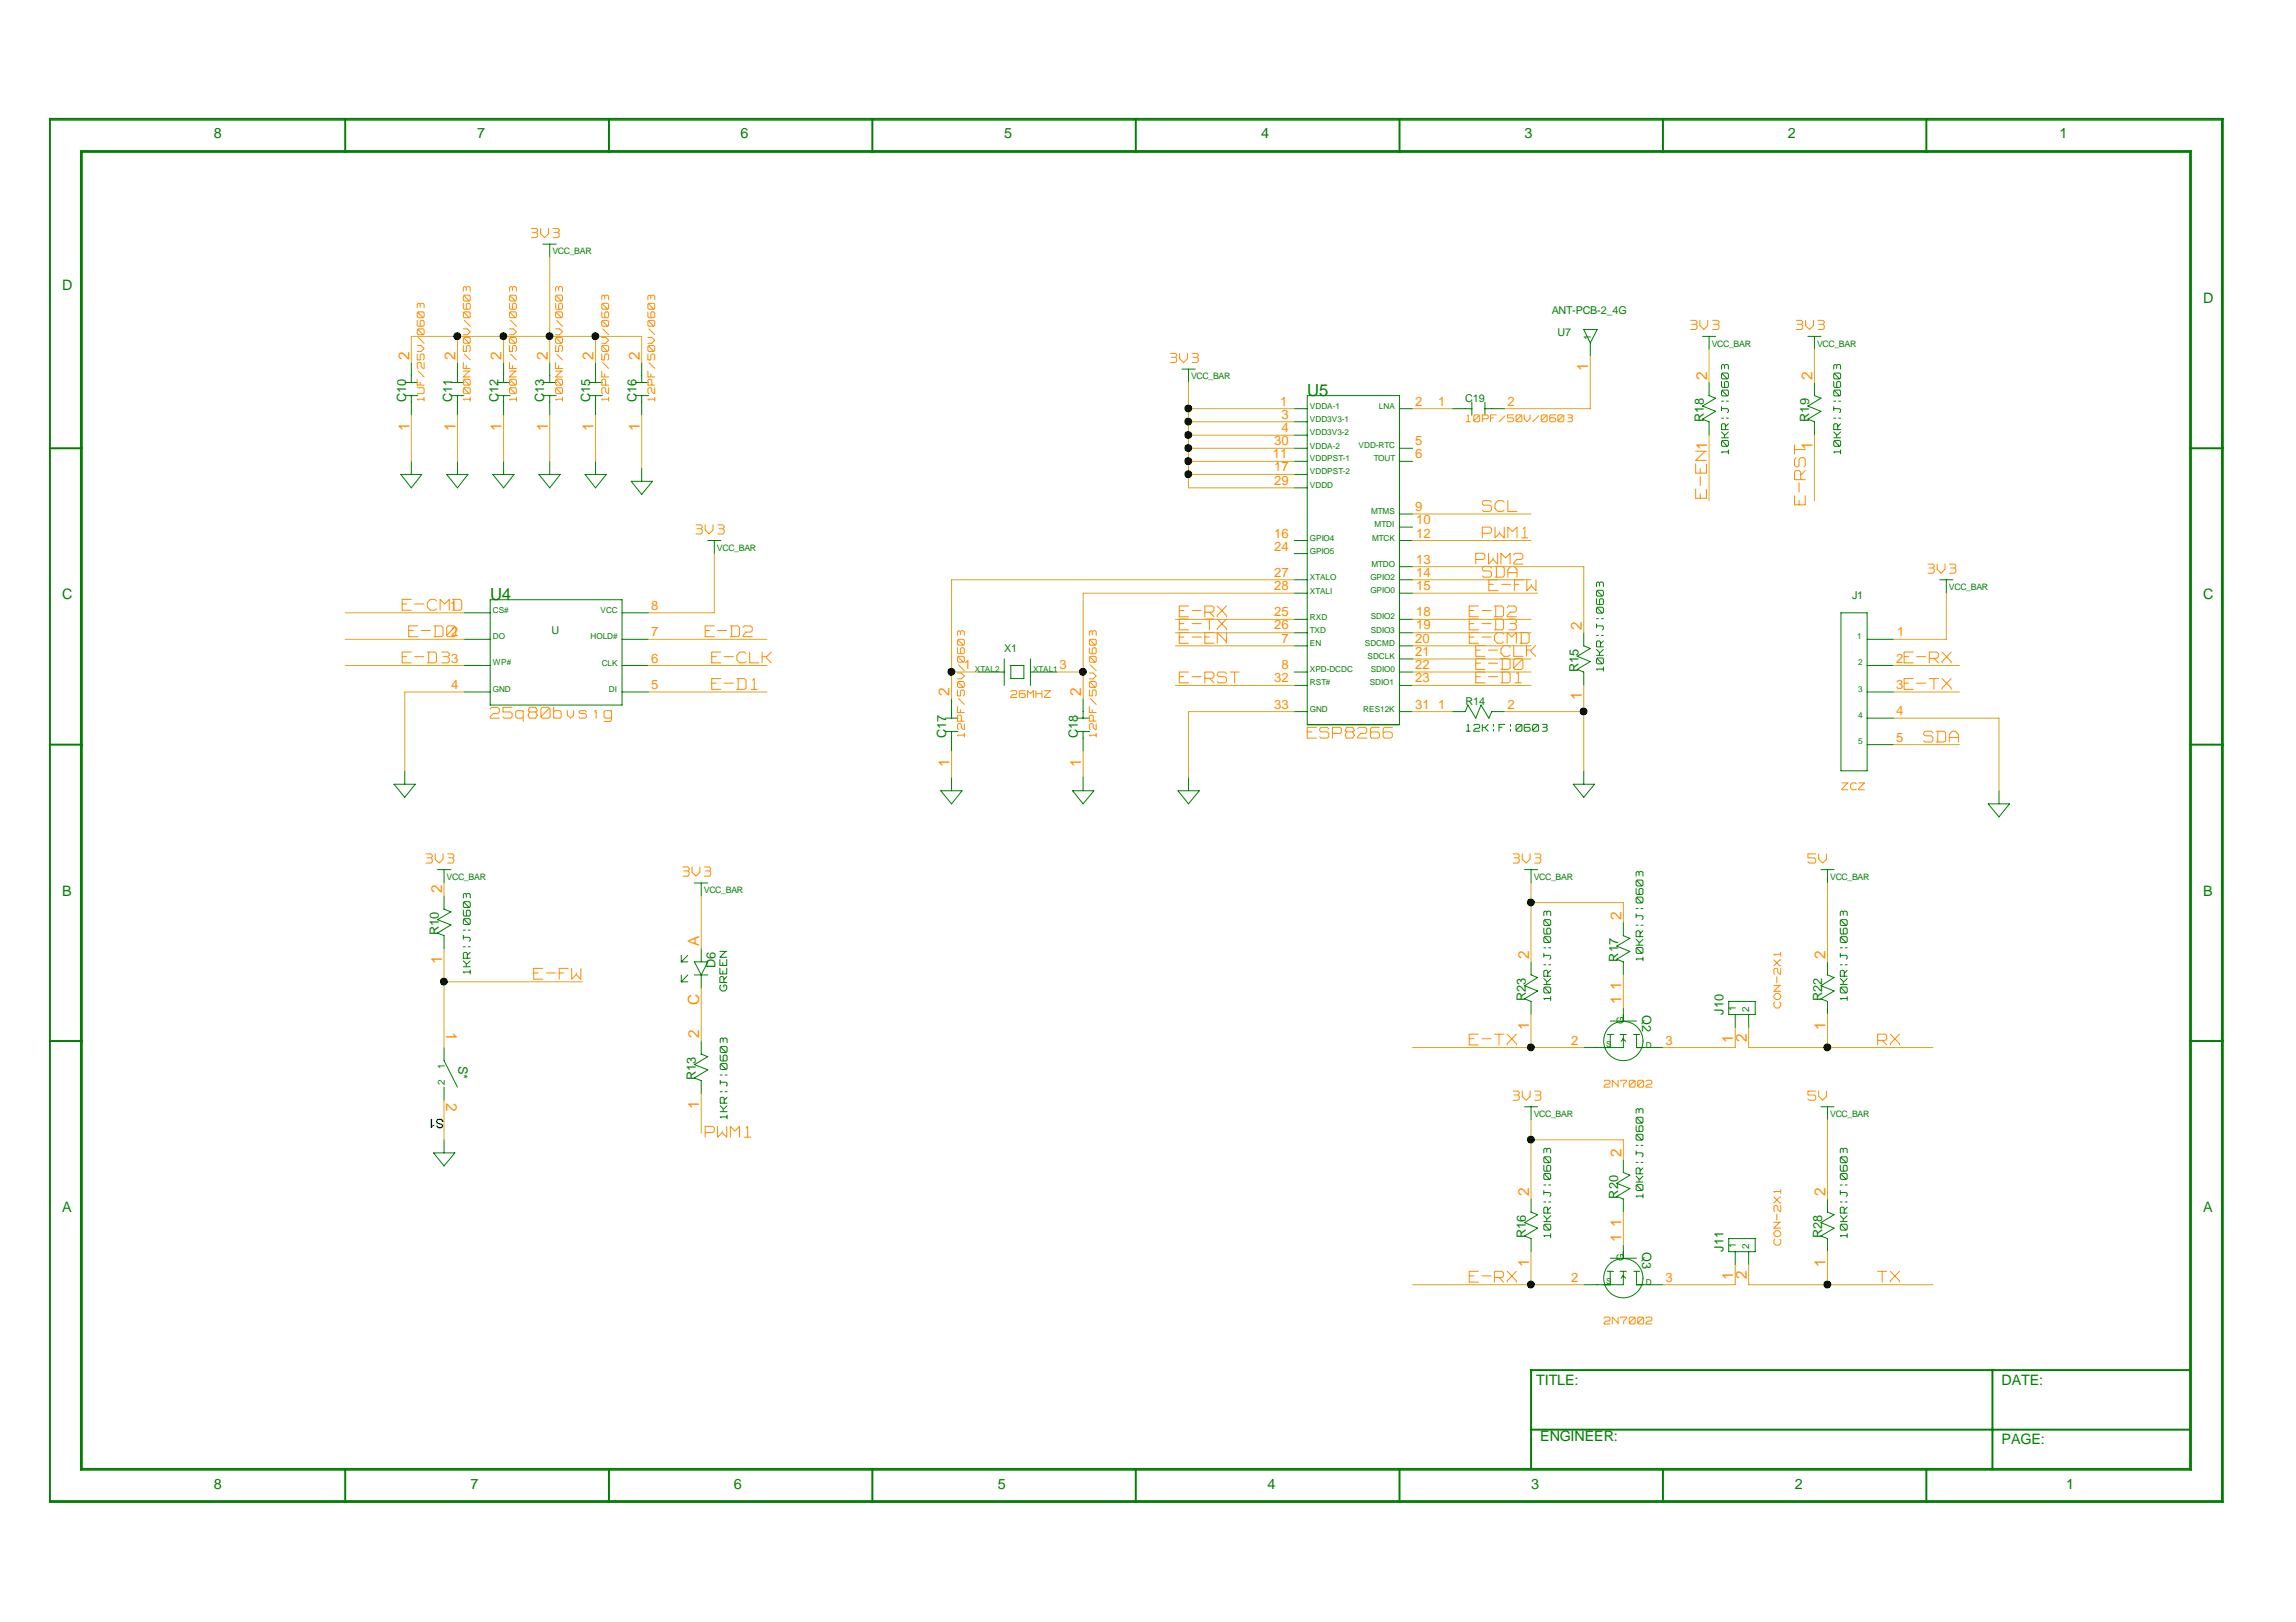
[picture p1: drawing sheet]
<svg xmlns="http://www.w3.org/2000/svg" width="297mm" height="210mm" viewBox="0 0 297 210" stroke-linecap="round" stroke-linejoin="round" font-family="sans-serif">
<defs><g id="words">
<g font-size="3" fill="#fff">
<text x="221.2" y="64.5" transform="rotate(-90 221.2 64.5)">E-EN</text>
<text x="234" y="65.3" transform="rotate(-90 234 65.3)">E-RST</text>
</g>
<g font-size="2.7" fill="#fff">
<text x="191.8" y="66.5">SCL</text>
<text x="191.8" y="69.9">PWM1</text>
<text x="190.9" y="73.3">PWM2</text>
<text x="191.8" y="75">SDA</text>
<text x="192.6" y="76.7">E-FW</text>
<text x="52" y="79.3">E-CMD</text>
<text x="52.9" y="82.7">E-D0</text>
<text x="91.2" y="82.7">E-D2</text>
<text x="152.6" y="81.8">E-TX</text>
<text x="152.6" y="80.1">E-RX</text>
<text x="152.6" y="83.5">E-EN</text>
<text x="190.1" y="80.1">E-D2</text>
<text x="190.1" y="81.8">E-D3</text>
<text x="190.1" y="83.5">E-CMD</text>
<text x="52" y="86.1">E-D3</text>
<text x="92.1" y="89.5">E-D1</text>
<text x="92.1" y="86.1">E-CLK</text>
<text x="152.6" y="88.7">E-RST</text>
<text x="190.9" y="88.7">E-D1</text>
<text x="190.9" y="86.9">E-D0</text>
<text x="190.9" y="85.2">E-CLK</text>
<text x="246.3" y="89.5">E-TX</text>
<text x="246.3" y="86.1">E-RX</text>
<text x="63.4" y="93.2">25q80bvsig</text>
<text x="169.1" y="95.8">ESP8266</text>
<text x="248.9" y="96.3">SDA</text>
<text x="69" y="127">E-FW</text>
<text x="190.1" y="135.5">E-TX</text>
<text x="242.9" y="135.5">RX</text>
<text x="91.2" y="147.5">PWM1</text>
<text x="190.1" y="166.2">E-RX</text>
<text x="242.9" y="166.2">TX</text>
</g>
<g font-size="2.3" fill="#fff">
<text x="68.5" y="31">3V3</text>
<text x="151.2" y="47.1">3V3</text>
<text x="218.5" y="42.9">3V3</text>
<text x="232.2" y="42.9">3V3</text>
<text x="89.8" y="69.3">3V3</text>
<text x="249.2" y="74.4">3V3</text>
<text x="54.9" y="111.9">3V3</text>
<text x="88.1" y="113.6">3V3</text>
<text x="195.5" y="111.9">3V3</text>
<text x="233.9" y="111.9">5V</text>
<text x="195.5" y="142.6">3V3</text>
<text x="233.9" y="142.6">5V</text>
</g>
<g font-size="2.2" fill="#008000">
<text x="169.1" y="51.2">U5</text>
<text x="63.4" y="77.6">U4</text>
</g>
<g font-size="2" fill="#ff8c00">
<text x="53" y="46.6" transform="rotate(-90 53 46.6)">2</text>
<text x="58.9" y="46.6" transform="rotate(-90 58.9 46.6)">2</text>
<text x="64.9" y="46.6" transform="rotate(-90 64.9 46.6)">2</text>
<text x="70.9" y="46.6" transform="rotate(-90 70.9 46.6)">2</text>
<text x="76.8" y="46.6" transform="rotate(-90 76.8 46.6)">2</text>
<text x="82.8" y="46.6" transform="rotate(-90 82.8 46.6)">2</text>
<text x="205.5" y="48.1" transform="rotate(-90 205.5 48.1)">1</text>
<text x="220.9" y="49.1" transform="rotate(-90 220.9 49.1)">2</text>
<text x="234.5" y="49.1" transform="rotate(-90 234.5 49.1)">2</text>
<text x="53" y="55.7" transform="rotate(-90 53 55.7)">1</text>
<text x="58.9" y="55.7" transform="rotate(-90 58.9 55.7)">1</text>
<text x="64.9" y="55.7" transform="rotate(-90 64.9 55.7)">1</text>
<text x="70.9" y="55.7" transform="rotate(-90 70.9 55.7)">1</text>
<text x="76.8" y="55.7" transform="rotate(-90 76.8 55.7)">1</text>
<text x="82.8" y="55.7" transform="rotate(-90 82.8 55.7)">1</text>
<text x="220.9" y="58.3" transform="rotate(-90 220.9 58.3)">1</text>
<text x="234.5" y="58.3" transform="rotate(-90 234.5 58.3)">1</text>
<text x="204.6" y="81.5" transform="rotate(-90 204.6 81.5)">2</text>
<text x="122.9" y="90.1" transform="rotate(-90 122.9 90.1)">2</text>
<text x="139.9" y="90.1" transform="rotate(-90 139.9 90.1)">2</text>
<text x="204.6" y="90.6" transform="rotate(-90 204.6 90.6)">1</text>
<text x="122.9" y="99.2" transform="rotate(-90 122.9 99.2)">1</text>
<text x="139.9" y="99.2" transform="rotate(-90 139.9 99.2)">1</text>
<text x="57.2" y="115.6" transform="rotate(-90 57.2 115.6)">2</text>
<text x="209.8" y="119" transform="rotate(-90 209.8 119)">2</text>
<text x="57.2" y="124.8" transform="rotate(-90 57.2 124.8)">1</text>
<text x="90.5" y="122.4" transform="rotate(-90 90.5 122.4)">A</text>
<text x="197.8" y="124.1" transform="rotate(-90 197.8 124.1)">2</text>
<text x="236.2" y="124.1" transform="rotate(-90 236.2 124.1)">2</text>
<text x="90.5" y="130" transform="rotate(-90 90.5 130)">C</text>
<text x="209.8" y="130" transform="rotate(-90 209.8 130)">1</text>
<text x="209.8" y="128.2" transform="rotate(-90 209.8 128.2)">1</text>
<text x="57.7" y="133.6" transform="rotate(90 57.7 133.6)">1</text>
<text x="90.5" y="134.4" transform="rotate(-90 90.5 134.4)">2</text>
<text x="197.8" y="133.3" transform="rotate(-90 197.8 133.3)">1</text>
<text x="224.2" y="135" transform="rotate(-90 224.2 135)">1</text>
<text x="226" y="134.8" transform="rotate(-90 226 134.8)">2</text>
<text x="236.2" y="133.3" transform="rotate(-90 236.2 133.3)">1</text>
<text x="57.7" y="142.7" transform="rotate(90 57.7 142.7)">2</text>
<text x="90.5" y="143.5" transform="rotate(-90 90.5 143.5)">1</text>
<text x="209.8" y="149.7" transform="rotate(-90 209.8 149.7)">2</text>
<text x="197.8" y="154.8" transform="rotate(-90 197.8 154.8)">2</text>
<text x="236.2" y="154.8" transform="rotate(-90 236.2 154.8)">2</text>
<text x="209.8" y="160.7" transform="rotate(-90 209.8 160.7)">1</text>
<text x="209.8" y="158.8" transform="rotate(-90 209.8 158.8)">1</text>
<text x="197.8" y="164" transform="rotate(-90 197.8 164)">1</text>
<text x="224.2" y="165.7" transform="rotate(-90 224.2 165.7)">1</text>
<text x="226" y="165.5" transform="rotate(-90 226 165.5)">2</text>
<text x="236.2" y="164" transform="rotate(-90 236.2 164)">1</text>
</g>
<g font-size="2" fill="#fff">
<text x="55.2" y="51.9" transform="rotate(-90 55.2 51.9)">1UF/25V/0603</text>
<text x="61.2" y="51.9" transform="rotate(-90 61.2 51.9)">100NF/50V/0603</text>
<text x="67.1" y="51.9" transform="rotate(-90 67.1 51.9)">100NF/50V/0603</text>
<text x="73.1" y="51.9" transform="rotate(-90 73.1 51.9)">100NF/50V/0603</text>
<text x="79.1" y="51.9" transform="rotate(-90 79.1 51.9)">12PF/50V/0603</text>
<text x="85" y="51.9" transform="rotate(-90 85 51.9)">12PF/50V/0603</text>
<text x="223.9" y="58.7" transform="rotate(-90 223.9 58.7)">10KR|J|0603</text>
<text x="238.5" y="58.7" transform="rotate(-90 238.5 58.7)">10KR|J|0603</text>
<text x="207.8" y="86.8" transform="rotate(-90 207.8 86.8)">10KR|J|0603</text>
<text x="125.1" y="95.4" transform="rotate(-90 125.1 95.4)">12PF/50V/0603</text>
<text x="142.2" y="95.4" transform="rotate(-90 142.2 95.4)">12PF/50V/0603</text>
<text x="212.9" y="124.3" transform="rotate(-90 212.9 124.3)">10KR|J|0603</text>
<text x="61.2" y="126" transform="rotate(-90 61.2 126)">1KR|J|0603</text>
<text x="94.4" y="128.2" transform="rotate(-90 94.4 128.2)">GREEN</text>
<text x="201" y="129.5" transform="rotate(-90 201 129.5)">10KR|J|0603</text>
<text x="230.7" y="130.4" transform="rotate(-90 230.7 130.4)">CON-2X1</text>
<text x="239.3" y="129.5" transform="rotate(-90 239.3 129.5)">10KR|J|0603</text>
<text x="94.4" y="144.8" transform="rotate(-90 94.4 144.8)">1KR|J|0603</text>
<text x="212.9" y="155" transform="rotate(-90 212.9 155)">10KR|J|0603</text>
<text x="201" y="160.2" transform="rotate(-90 201 160.2)">10KR|J|0603</text>
<text x="230.7" y="161.1" transform="rotate(-90 230.7 161.1)">CON-2X1</text>
<text x="239.3" y="160.2" transform="rotate(-90 239.3 160.2)">10KR|J|0603</text>
</g>
<g font-size="1.9" fill="#008000">
<text x="27.6" y="17.9">8</text>
<text x="61.7" y="17.9">7</text>
<text x="95.8" y="17.9">6</text>
<text x="129.9" y="17.9">5</text>
<text x="163.2" y="17.9">4</text>
<text x="197.2" y="17.9">3</text>
<text x="231.3" y="17.9">2</text>
<text x="266.4" y="17.9">1</text>
<text x="8" y="37.5">D</text>
<text x="285" y="39.2">D</text>
<text x="8" y="77.6">C</text>
<text x="285" y="77.6">C</text>
<text x="8" y="115.9">B</text>
<text x="285" y="115.9">B</text>
<text x="8" y="156.8">A</text>
<text x="285" y="156.8">A</text>
<text x="198.8" y="179.2">TITLE:</text>
<text x="259" y="179.2">DATE:</text>
<text x="199.3" y="186.5">ENGINEER:</text>
<text x="259" y="186.8">PAGE:</text>
<text x="27.6" y="192.6">8</text>
<text x="60.9" y="192.6">7</text>
<text x="95" y="192.6">6</text>
<text x="129.1" y="192.6">5</text>
<text x="164" y="192.6">4</text>
<text x="198.1" y="192.6">3</text>
<text x="232.2" y="192.6">2</text>
<text x="267.3" y="192.6">1</text>
</g>
<g font-size="1.7" fill="#008000">
<text x="52.5" y="52" transform="rotate(-90 52.5 52)">C10</text>
<text x="58.5" y="52" transform="rotate(-90 58.5 52)">C11</text>
<text x="64.5" y="52" transform="rotate(-90 64.5 52)">C12</text>
<text x="70.4" y="52" transform="rotate(-90 70.4 52)">C13</text>
<text x="76.4" y="52" transform="rotate(-90 76.4 52)">C15</text>
<text x="82.3" y="52" transform="rotate(-90 82.3 52)">C16</text>
<text x="220.4" y="54.6" transform="rotate(-90 220.4 54.6)">R18</text>
<text x="234.1" y="54.6" transform="rotate(-90 234.1 54.6)">R19</text>
<text x="204.2" y="87" transform="rotate(-90 204.2 87)">R15</text>
<text x="122.4" y="95.5" transform="rotate(-90 122.4 95.5)">C17</text>
<text x="139.4" y="95.5" transform="rotate(-90 139.4 95.5)">C18</text>
<text x="56.8" y="121" transform="rotate(-90 56.8 121)">R10</text>
<text x="92.6" y="125.2" transform="rotate(-90 92.6 125.2)">D6</text>
<text x="209.3" y="124.4" transform="rotate(-90 209.3 124.4)">R17</text>
<text x="197.4" y="129.6" transform="rotate(-90 197.4 129.6)">R23</text>
<text x="212.5" y="131.3" transform="rotate(90 212.5 131.3)">Q2</text>
<text x="223" y="131.3" transform="rotate(-90 223 131.3)">J10</text>
<text x="235.8" y="129.6" transform="rotate(-90 235.8 129.6)">R22</text>
<text x="59.3" y="137.9" transform="rotate(90 59.3 137.9)">S*</text>
<text x="90" y="139.8" transform="rotate(-90 90 139.8)">R13</text>
<text x="209.3" y="155.1" transform="rotate(-90 209.3 155.1)">R20</text>
<text x="197.4" y="160.2" transform="rotate(-90 197.4 160.2)">R16</text>
<text x="212.5" y="162" transform="rotate(90 212.5 162)">Q3</text>
<text x="223" y="162" transform="rotate(-90 223 162)">J11</text>
<text x="235.8" y="160.2" transform="rotate(-90 235.8 160.2)">R28</text>
</g>
<g font-size="1.7" fill="#ff8c00">
<text x="165.6" y="52.5">1</text>
<text x="183.1" y="52.5">2</text>
<text x="186.1" y="52.5">1</text>
<text x="195" y="52.5">2</text>
<text x="164.7" y="59.3">11</text>
<text x="164.8" y="57.6">30</text>
<text x="165.8" y="55.9">4</text>
<text x="165.8" y="54.2">3</text>
<text x="183.1" y="57.6">5</text>
<text x="183.1" y="59.3">6</text>
<text x="164.8" y="61">17</text>
<text x="164.8" y="62.8">29</text>
<text x="164.8" y="71.3">24</text>
<text x="164.8" y="69.6">16</text>
<text x="183.1" y="66.1">9</text>
<text x="183.2" y="67.8">10</text>
<text x="183.2" y="69.6">12</text>
<text x="164.8" y="74.6">27</text>
<text x="164.8" y="76.4">28</text>
<text x="183.2" y="73">13</text>
<text x="183.2" y="74.6">14</text>
<text x="183.2" y="76.4">15</text>
<text x="58.2" y="78.9">1</text>
<text x="58.4" y="82.4">2</text>
<text x="84.2" y="78.9">8</text>
<text x="84.2" y="82.4">7</text>
<text x="164.8" y="81.5">26</text>
<text x="164.8" y="79.8">25</text>
<text x="165.8" y="83.2">7</text>
<text x="183.1" y="83.2">20</text>
<text x="183.2" y="81.5">19</text>
<text x="183.2" y="79.8">18</text>
<text x="245.4" y="82.4">1</text>
<text x="58.4" y="85.7">3</text>
<text x="58.4" y="89.2">4</text>
<text x="84.2" y="89.2">5</text>
<text x="84.2" y="85.7">6</text>
<text x="124.7" y="86.6">1</text>
<text x="137.1" y="86.6">3</text>
<text x="164.8" y="88.3">32</text>
<text x="165.8" y="86.6">8</text>
<text x="183.1" y="88.3">23</text>
<text x="183.1" y="86.6">22</text>
<text x="183.1" y="84.9">21</text>
<text x="245.3" y="89.2">3</text>
<text x="245.3" y="85.7">2</text>
<text x="164.8" y="91.7">33</text>
<text x="183.1" y="91.7">31</text>
<text x="186.1" y="91.7">1</text>
<text x="195" y="91.7">2</text>
<text x="245.3" y="96">5</text>
<text x="245.3" y="92.6">4</text>
<text x="203.3" y="135.2">2</text>
<text x="215.5" y="135.2">3</text>
<text x="203.3" y="165.9">2</text>
<text x="215.5" y="165.9">3</text>
</g>
<g font-size="1.7" fill="#fff">
<text x="189.7" y="54.8">10PF/50V/0603</text>
<text x="130.8" y="90.4">26MHZ</text>
<text x="189.7" y="94.8">12K|F|0603</text>
<text x="238.3" y="102.4">ZCZ</text>
<text x="207.5" y="140.9">2N7002</text>
<text x="207.5" y="171.5">2N7002</text>
</g>
<text font-size="1.7" x="57.4" y="144.8" transform="rotate(-180 57.4 144.8)">S1</text>
<g font-size="1.4" fill="#008000">
<text x="200.7" y="40.6">ANT-PCB-2_4G</text>
<text x="201.5" y="43.5">U7</text>
<text x="189.6" y="52">C19</text>
<text x="239.6" y="77.6">J1</text>
<text x="71.3" y="82.1">U</text>
<text x="129.9" y="84.4">X1</text>
<text x="189.6" y="91.2">R14</text>
</g>
<g font-size="1.3" fill="#008000">
<text x="205.8" y="44" transform="rotate(-90 205.8 44)">1</text>
<text x="224.6" y="130.9" transform="rotate(-90 224.6 130.9)">1</text>
<text x="226.3" y="131" transform="rotate(-90 226.3 131)">2</text>
<text x="210.1" y="132.5" transform="rotate(-90 210.1 132.5)">G</text>
<text x="57.5" y="140.4" transform="rotate(-90 57.5 140.4)">2</text>
<text x="57.5" y="138.4" transform="rotate(-90 57.5 138.4)">1</text>
<text x="224.6" y="161.6" transform="rotate(-90 224.6 161.6)">1</text>
<text x="226.3" y="161.6" transform="rotate(-90 226.3 161.6)">2</text>
<text x="210.1" y="163.1" transform="rotate(-90 210.1 163.1)">G</text>
</g>
<g font-size="1.1" fill="#008000">
<text x="71.5" y="32.9">VCC_BAR</text>
<text x="221.4" y="44.8">VCC_BAR</text>
<text x="235.1" y="44.8">VCC_BAR</text>
<text x="154.1" y="49.1">VCC_BAR</text>
<text x="169.5" y="52.9">VDDA-1</text>
<text x="178.4" y="52.9">LNA</text>
<text x="169.5" y="59.7">VDDPST-1</text>
<text x="169.5" y="56.3">VDD3V3-2</text>
<text x="169.5" y="54.6">VDD3V3-1</text>
<text x="169.5" y="58.1">VDDA-2</text>
<text x="175.8" y="58">VDD-RTC</text>
<text x="177.7" y="59.7">TOUT</text>
<text x="169.5" y="61.4">VDDPST-2</text>
<text x="169.5" y="63.1">VDDD</text>
<text x="92.8" y="71.3">VCC_BAR</text>
<text x="169.5" y="69.9">GPIO4</text>
<text x="169.5" y="71.6">GPIO5</text>
<text x="177.4" y="66.5">MTMS</text>
<text x="177.5" y="69.9">MTCK</text>
<text x="177.8" y="68.2">MTDI</text>
<text x="169.5" y="76.8">XTALI</text>
<text x="169.5" y="75.1">XTALO</text>
<text x="177.3" y="76.8">GPIO0</text>
<text x="177.3" y="75">GPIO2</text>
<text x="177.4" y="73.3">MTDO</text>
<text x="252.1" y="76.4">VCC_BAR</text>
<text x="63.8" y="82.7">DO</text>
<text x="63.8" y="79.3">CS#</text>
<text x="76.4" y="82.7">HOLD#</text>
<text x="77.7" y="79.3">VCC</text>
<text x="169.5" y="83.5">EN</text>
<text x="169.5" y="81.9">TXD</text>
<text x="169.5" y="80.2">RXD</text>
<text x="176.6" y="83.6">SDCMD</text>
<text x="177.3" y="81.9">SDIO3</text>
<text x="177.3" y="80.2">SDIO2</text>
<text x="240.3" y="82.7">1</text>
<text x="63.8" y="89.5">GND</text>
<text x="63.8" y="86.1">WP#</text>
<text x="77.9" y="86.2">CLK</text>
<text x="78.8" y="89.6">DI</text>
<text x="126.1" y="87">XTAL2</text>
<text x="133.6" y="87">XTAL1</text>
<text x="169.5" y="87">XPD-DCDC</text>
<text x="169.5" y="88.7">RST#</text>
<text x="176.9" y="85.3">SDCLK</text>
<text x="177.2" y="88.7">SDIO1</text>
<text x="177.3" y="87">SDIO0</text>
<text x="240.4" y="89.5">3</text>
<text x="240.4" y="86.1">2</text>
<text x="169.5" y="92.1">GND</text>
<text x="176.4" y="92.1">RES12K</text>
<text x="240.4" y="92.9">4</text>
<text x="240.4" y="96.3">5</text>
<text x="57.8" y="113.9">VCC_BAR</text>
<text x="198.4" y="113.9">VCC_BAR</text>
<text x="236.8" y="113.9">VCC_BAR</text>
<text x="91.1" y="115.6">VCC_BAR</text>
<text x="207.8" y="135.5">S</text>
<text x="212.9" y="135.6">D</text>
<text x="198.4" y="144.5">VCC_BAR</text>
<text x="236.8" y="144.5">VCC_BAR</text>
<text x="207.8" y="166.2">S</text>
<text x="212.9" y="166.3">D</text>
</g>
</g></defs>
<g fill="none" stroke="#008000" stroke-width=".25">
<path d="M6.3 15.4h281.3v179h-281.3zM10.6 19.7h272.7v170.4h-272.7zM44.7 15.4v4.3M78.8 15.4v4.3M112.9 15.4v4.3M146.9 15.4v4.3M181.1 15.4v4.3M215.1 15.4v4.3M249.2 15.4v4.3M6.3 58h4.3M283.3 58h4.3M6.3 96.4h4.3"/>
<path d="M283.3 96.4h4.3M6.3 134.7h4.3M283.3 134.7h4.3M257.8 177.3v12.8M283.3 177.3h-85.2v12.8M44.7 190.1v4.3M78.8 190.1v4.3M112.9 190.1v4.3M146.9 190.1v4.3M181.1 190.1v4.3M198.1 185h85.2M215.1 190.1v4.3"/>
<path d="M249.2 190.1v4.3"/>
</g>
<g fill="none" stroke="#008000" stroke-width=".13">
<path d="M6.5 15.6h280.9v178.6h-280.9zM10.4 19.5h273.1v170.8h-273.1zM70.2 31.6h1.8M71.1 31.6v1.7M52.4 51.2h1.7M52.4 49.5h1.7M53.2 46.9v2.6M53.2 51.2v2.5M53.2 59.7v1.7M58.3 51.2h1.7M58.3 49.5h1.7M59.2 46.9v2.6"/>
<path d="M59.2 51.2v2.5M59.2 59.7v1.7M64.3 51.2h1.7M64.3 49.5h1.7M65.2 46.9v2.6M65.2 51.2v2.5M65.2 59.7v1.7M70.2 51.2h1.8M70.2 49.5h1.8M71.1 46.9v2.6M71.1 51.2v2.5M71.1 59.7v1.7"/>
<path d="M76.2 51.2h1.7M76.2 49.5h1.7M77 46.9v2.6M77 51.2v2.5M77 59.7v1.7M82.2 51.2h1.7M82.2 49.5h1.7M83 46.9v2.6M83 51.2v2.5M152.9 47.8h1.7M153.8 47.8v1.7M167.4 52.9h1.7"/>
<path d="M167.4 54.6h1.7M167.4 56.3h1.7M167.4 58h1.7M167.4 59.7h1.7M169.1 51.2h12v42.6h-12zM181.1 52.9h1.7M181.1 58h1.7M181.1 59.7h1.7M187.9 52.9h2.5M190.4 52v1.7M192.1 52.9h2.6M192.1 52v1.7"/>
<path d="M204.9 42.6h1.7l-.9 1.8zM205.7 44.4v1.7M220.3 43.5h1.7M221.1 43.5v1.7M221.1 49.5v1.7l.9 .3-1.7 1 1.7 .7-1.7 1 .8 .4v1.7M222.7 51.9h.3M222.7 54.1h.3M222.7 48.9l.1 .1M222.7 50l.1 .1M222.7 51.1l.1 .1M222.7 57.6l.1 .2M222.7 58.5l.1 .1"/>
<path d="M222.7 56.7h.9M222.7 47.3v.5M222.7 48.4v.5M222.7 49.4v.6M222.7 50.6v.5M222.7 52.6v.5M222.7 55v.6M222.7 57.2v.4M222.7 55.9l.4 .4M222.8 52.9h.6M222.8 55.6h.8M222.8 58.5h.8"/>
<path d="M222.8 47.2l-.1 .1M222.8 48.3v.1M222.8 50.5v.1M222.8 57v.1M222.8 48.3l-.1 .1M222.8 50.5l-.1 .1M222.8 54.8l-.1 .2M222.8 57l-.1 .1M222.9 47.2h.1M222.9 54.8h.2M222.9 48.3h.5M222.9 49h.5"/>
<path d="M222.9 50.1h.5M222.9 50.5h.5M222.9 51.2h.5M222.9 57h.5M222.9 57.8h.5M222.9 48.4l.5 .6M222.9 50.6l.5 .6M222.9 57.2l.5 .5M223 47.2l.1 .1M223.1 47.3v.4M223.1 49.5v.5M223.1 56.3v.3"/>
<path d="M223.1 50l.1 .1M223.1 54.8l.1 .2M223.1 56.3h.1M223.2 47.2l-.1 .1M223.2 49.4l-.1 .1M223.2 55v.6M223.3 47.2h.1M223.3 49.4h.1M223.4 51.9h.2M223.4 54.1h.2M223.5 47.2l.1 .1M223.5 48.3l.1 .1"/>
<path d="M223.5 49.4l.1 .1M223.5 50.5l.1 .1M223.5 52.9l.1 .1M223.5 57l.1 .1M223.6 48.9l-.1 .1M223.6 50l-.1 .1M223.6 51.1l-.1 .1M223.6 47.3v.5M223.6 48.4v.5M223.6 49.5v.5M223.6 50.6v.5M223.6 53.1v.1"/>
<path d="M223.6 57.2v.4M223.6 58.2v.5M223.6 53.3l-.1 .1M223.6 57.6l-.1 .2M223.6 54.8l-.3 .4M223.6 55.9l-.3 .3M233.9 43.5h1.7M234.7 43.5v1.7M234.7 49.5v1.7l.9 .3-1.7 1 1.7 .7-1.7 1 .8 .4v1.7M237.2 48.9l.2 .1M237.2 50l.2 .1M237.2 51.1l.2 .1"/>
<path d="M237.2 51.9h.3M237.2 54.1h.3M237.2 57.6l.2 .2M237.2 58.5l.2 .1M237.2 47.3v.5M237.2 48.4v.5M237.2 49.4v.6M237.2 50.6v.5M237.2 52.6v.5M237.2 55v.6M237.2 57.2v.4M237.2 56.7h.9"/>
<path d="M237.2 55.9l.4 .4M237.3 52.9h.7M237.3 55.6h.8M237.3 58.5h.8M237.4 47.2l-.2 .1M237.4 48.3v.1M237.4 50.5v.1M237.4 57v.1M237.4 48.3l-.2 .1M237.4 50.5l-.2 .1M237.4 54.8l-.2 .2M237.4 57l-.2 .1"/>
<path d="M237.4 47.2h.1M237.4 54.8h.2M237.4 48.4l.6 .6M237.4 48.3h.6M237.4 49h.6M237.4 50.1h.6M237.4 50.6l.6 .6M237.4 50.5h.6M237.4 51.2h.6M237.4 57.2l.6 .5M237.4 57h.6M237.4 57.8h.6"/>
<path d="M237.5 47.2l.1 .1M237.6 47.3v.4M237.6 49.5v.5M237.6 56.3v.3M237.6 50l.1 .1M237.6 54.8l.1 .2M237.7 56.3h.1M237.7 47.2v.1M237.7 49.4l-.1 .1M237.7 55v.6M237.8 47.2h.2M237.8 49.4h.2"/>
<path d="M237.9 51.9h.2M237.9 54.1h.2M238 47.2l.1 .1M238 48.3l.1 .1M238 49.4l.1 .1M238 50.5l.1 .1M238 52.9l.1 .1M238 57l.1 .1M238.1 48.9l-.1 .1M238.1 50l-.1 .1M238.1 51.1l-.1 .1M238.1 47.3v.5"/>
<path d="M238.1 48.4v.5M238.1 49.5v.5M238.1 50.6v.5M238.1 53.1v.1M238.1 57.2v.4M238.1 58.2v.5M238.1 53.3l-.1 .1M238.1 57.6l-.1 .2M238.1 54.8l-.3 .4M238.1 55.9l-.3 .3M51.9 61.4h2.7l-1.4 1.7zM57.8 61.4h2.7l-1.3 1.7z"/>
<path d="M60 79.3h3.4M63.4 77.6h17.1v13.6h-17.1zM63.8 61.4h2.7l-1.3 1.7zM69.7 61.4h2.8l-1.4 1.7zM75.7 61.4h2.7l-1.4 1.7zM80.5 79.3h3.4M81.7 62.3h2.7l-1.4 1.7zM83 60.6v1.7M91.6 69.9h1.7M92.4 69.9v1.7M167.4 69.9h1.7M167.4 75h1.7"/>
<path d="M167.4 76.8h1.7M167.4 61.4h1.7M167.4 71.6h1.7M167.4 63.1h1.7M181.1 66.5h1.7M181.1 68.2h1.7M181.1 69.9h1.7M181.1 73.3h1.7M181.1 75h1.7M181.1 76.8h1.7M206.5 77l.2 .1M206.5 78.1l.2 .1"/>
<path d="M206.5 79.2l.2 .1M206.5 75.5v.4M206.5 76.6v.4M206.5 77.5v.6M206.5 78.8v.4M206.7 75.3l-.2 .2M206.7 76.4v.1M206.7 78.6v.1M206.7 76.4l-.2 .1M206.7 78.6l-.2 .1M206.7 75.3h.1M206.7 76.6l.6 .5"/>
<path d="M206.7 76.4h.6M206.7 77.1h.6M206.7 78.2h.6M206.7 78.8l.6 .5M206.7 78.6h.6M206.7 79.3h.6M206.8 75.3l.1 .2M206.9 75.5v.3M206.9 77.7v.4M206.9 78.1l.1 .1M207.1 75.3l-.1 .1M207.1 77.5l-.2 .1"/>
<path d="M207.1 75.3h.2M207.1 77.5h.2M207.3 75.3l.1 .2M207.3 76.4l.1 .1M207.3 77.5l.1 .1M207.3 78.6l.1 .1M207.4 77l-.1 .1M207.4 78.1l-.1 .1M207.4 79.2l-.1 .1M207.4 75.5v.4M207.4 76.6v.4M207.4 77.7v.4"/>
<path d="M207.4 78.8v.4M238.2 79.3h3.4v20.5h-3.4zM251 75h1.6M251.8 75v1.8M52.4 99.8v1.7M60 86.1h3.4M60 82.7h3.4M60 89.5h3.4M80.5 86.1h3.4M80.5 82.7h3.4M80.5 89.5h3.4M122.3 94.7h1.7"/>
<path d="M122.3 92.9h1.7M123.1 90.4v2.5M123.1 94.7v2.5M126.5 87h3.4M129.9 85.3v3.4M130.8 86.1h1.7v1.7h-1.7zM133.3 87h3.4M133.3 85.3v3.4M139.3 94.7h1.7M139.3 92.9h1.7M140.1 90.4v2.5M140.1 94.7v2.5"/>
<path d="M167.4 83.6h1.7M167.4 87h1.7M167.4 80.2h1.7M167.4 81.9h1.7M167.4 88.7h1.7M167.4 92.1h1.7M181.1 83.6h1.7M181.1 87h1.7M181.1 80.2h1.7M181.1 81.9h1.7M181.1 85.3h1.7M181.1 88.7h1.7"/>
<path d="M181.1 92.1h1.7M187.9 92.1h1.7l.3-.9 1 1.7 .7-1.7 1 1.7 .4-.8h1.7M189.7 94.6h.5M189.9 93.7l-.1 .2M189.9 93.8v.8M190.7 94.5v.1M190.7 94.6h.7M190.8 93.7l-.1 .2M190.8 93.7h.5M190.9 94.2l-.2 .3M191 94.2h.3M191.3 93.7l.1 .2"/>
<path d="M191.4 94.1l-.1 .1M191.4 93.9v.2M191.8 93.7v.9M191.8 94.1h.3M192.2 94.2h.1M192.2 94.3l.3 .3M192.5 93.7l-.3 .4M193.2 93.7v.3M193.2 94.4v.2M193.9 93.7h.8M193.9 93.8v.8M194 94.1h.3"/>
<path d="M195.4 93.7v.3M195.4 94.4v.2M196.1 94.5l.2 .1M196.1 93.9v.6M196.3 93.7l-.2 .2M196.3 94.6h.4M196.3 93.7h.4M196.7 93.9l-.5 .6M196.8 93.9h.1M196.8 93.7l.1 .2M196.9 94.5l-.1 .1M196.9 93.9v.6"/>
<path d="M197.2 94.5l.1 .1M197.2 93.9v.6M197.3 94.1l-.1 .1M197.3 93.7l-.1 .2M197.4 94.1h.4M197.4 94.6h.4M197.4 93.7h.6M197.8 94.1l.2 .1M198 94.3v.2M198 94.5l-.2 .1M198.3 94.5l.1 .1M198.3 93.9v.6"/>
<path d="M198.4 93.7l-.1 .2M198.5 94.6h.4M198.5 93.7h.4M198.9 93.9l-.6 .6M198.9 93.9h.1M198.9 93.7l.2 .2M199.1 94.5l-.2 .1M199.1 93.9v.6M199.6 94.6h.4M199.6 93.7h.4M199.6 94.1h.4M200 93.7l.2 .2"/>
<path d="M200.1 94.2h.1M200.2 93.9v.1M200.2 94.3v.2M200.2 94.5l-.2 .1M200.2 94l-.2 .1M204.9 81.9v1.7l.8 .3-1.7 1 1.7 .7-1.7 1 .9 .4v1.7M204.9 99.8v1.7M206.5 80.1h.3M206.5 82.2h.3M206.5 85.8l.2 .1M206.5 86.6l.2 .1M206.5 80.7v.6"/>
<path d="M206.5 83.1v.6M206.5 85.3v.4M206.5 84.8h.9M206.5 84l.4 .4M206.6 81h.7M206.6 83.7h.8M206.6 86.6h.8M206.7 85.2v.1M206.7 82.9l-.2 .2M206.7 85.1l-.2 .2M206.7 82.9h.2M206.7 85.3l.6 .6"/>
<path d="M206.7 85.1h.6M206.7 85.9h.6M206.9 84.5v.3M206.9 82.9l.2 .2M207 84.4h.1M207.1 83.1v.6M207.2 80.1h.2M207.2 82.2h.2M207.3 81l.1 .1M207.3 85.1l.1 .2M207.4 81.2v.1M207.4 85.3v.4"/>
<path d="M207.4 86.3v.5M207.4 81.4l-.1 .1M207.4 85.8l-.1 .1M207.4 82.9l-.3 .4M207.4 84l-.3 .4M241.6 92.9h3.4M241.6 86.1h3.4M241.6 82.7h3.4M241.6 89.5h3.4M241.6 96.4h3.4M51 101.5h2.7l-1.3 1.7zM56.6 112.5h1.7"/>
<path d="M57.4 112.5v1.8M57.4 116v1.7l.9 .3-1.7 1 1.7 .7-1.7 1 .8 .4v1.7M59.9 117.3l.2 .1M59.9 118.4l.2 .1M59.9 119.5l.2 .1M59.9 115.8v.4M59.9 116.9v.4M59.9 117.8v.6M59.9 119.1v.4M60.1 115.6l-.2 .2M60.1 116.7v.1M60.1 118.9v.1"/>
<path d="M60.1 116.7l-.2 .1M60.1 118.9l-.2 .1M60.1 115.6h.1M60.1 116.9l.6 .5M60.1 116.7h.6M60.1 117.4h.6M60.1 118.5h.6M60.1 119.1l.6 .5M60.1 118.9h.6M60.1 119.6h.6M60.2 115.6l.1 .2M60.3 115.8v.3"/>
<path d="M60.3 118v.4M60.3 118.4l.1 .1M60.5 115.6l-.1 .1M60.5 117.8l-.2 .1M60.5 115.6h.2M60.5 117.8h.2M60.7 115.6l.1 .2M60.7 116.7l.1 .1M60.7 117.8l.1 .1M60.7 118.9l.1 .1M60.8 117.3l-.1 .1M60.8 118.4l-.1 .1"/>
<path d="M60.8 119.5l-.1 .1M60.8 115.8v.4M60.8 116.9v.4M60.8 118v.4M60.8 119.1v.4M89.8 114.3h1.8M90.7 114.3v1.7M121.7 102.3h2.8l-1.4 1.7zM123.1 100.6v1.7M138.8 102.3h2.7l-1.4 1.7zM140.1 100.6v1.7M152.4 102.3h2.8l-1.4 1.7z"/>
<path d="M153.8 100.6v1.7M197.2 112.5h1.7M198.1 112.5v1.8M199.7 119.6l.2 .2M199.7 118.1v.4M199.7 119.2v.4M199.9 117.9l-.2 .1M199.9 119.1h.1M199.9 119l-.2 .1M199.9 117.9h.1M199.9 119h.5M199.9 119.8h.5"/>
<path d="M199.9 119.2l.5 .5M200 117.9l.1 .1M200.1 118.1v.3M200.2 117.9v.1M200.3 117.9h.1M200.5 117.9l.1 .1M200.5 119l.1 .1M200.6 119.6l-.1 .2M200.6 118.1v.4M200.6 119.2v.4M203.5 101.5h2.8l-1.4 1.7zM210 119.4v1.7l.9 .3-1.7 1 1.7 .7-1.7 1 .8 .4v1.7"/>
<path d="M211.7 114.5l.1 .2M211.7 115.6l.1 .2M211.7 116.7l.1 .2M211.7 117.6h.2M211.7 119.7h.2M211.7 113v.4M211.7 114.1v.4M211.7 115v.6M211.7 116.3v.4M211.7 118.3v.5M211.7 118.5h.7M211.8 112.8l-.1 .1"/>
<path d="M211.8 113.9v.1M211.8 116.1v.1M211.8 113.9l-.1 .1M211.8 116.1l-.1 .1M211.8 112.8h.1M211.8 114.1l.6 .5M211.8 113.9h.6M211.8 114.7h.6M211.8 115.8h.6M211.8 116.3l.6 .5M211.8 116.1h.6M211.8 116.9h.6"/>
<path d="M211.9 112.8l.1 .1M212 113v.3M212 115.2v.4M212 115.6l.1 .1M212.2 112.8l-.1 .1M212.2 115l-.2 .1M212.2 112.8h.2M212.2 115h.2M212.3 117.6h.3M212.3 119.7h.3M212.4 112.8l.2 .1M212.4 113.9l.2 .1"/>
<path d="M212.4 115l.2 .1M212.4 116.1l.2 .1M212.4 118.5l.2 .1M212.6 114.5l-.2 .2M212.6 115.6l-.2 .2M212.6 116.7l-.2 .2M212.6 113v.4M212.6 114.1v.4M212.6 115.2v.4M212.6 116.3v.4M212.6 118.7v.1M212.6 118.9l-.2 .1"/>
<path d="M235.6 112.5h1.7M236.4 112.5v1.8M238.1 119.6l.1 .2M238.1 118.1v.4M238.1 119.2v.4M238.2 117.9l-.1 .1M238.2 119.1h.1M238.2 119l-.1 .1M238.3 117.9h.1M238.3 119.2l.5 .5M238.3 119h.5M238.3 119.8h.5"/>
<path d="M238.3 117.9l.2 .1M238.5 118.1v.3M238.6 117.9l-.1 .1M238.6 117.9h.2M238.8 117.9l.2 .1M238.8 119l.2 .1M239 119.6l-.2 .2M239 118.1v.4M239 119.2v.4M257.2 104h2.8l-1.4 1.7zM258.6 102.3v1.7M57.4 135.6v1.7l1.8 3.4"/>
<path d="M59.9 120.4h.3M59.9 122.5h.3M59.9 125.8l.2 .1M59.9 121v.6M59.9 123.4v.6M59.9 125.1h.9M59.9 124.3l.4 .4M60 121.3h.7M60 124h.8M60 125.8h.8M60.1 123.2l-.2 .2M60.1 123.2h.2"/>
<path d="M60.3 124.8v.3M60.3 123.2l.2 .2M60.4 124.7h.1M60.5 123.4v.6M60.6 120.4h.2M60.6 122.5h.2M60.7 121.3l.1 .1M60.8 121.5v.1M60.8 125.5v.5M60.8 121.7l-.1 .1M60.8 123.2l-.3 .4M60.8 124.3l-.3 .4"/>
<path d="M88.1 124.5h.9M88.1 123.6v.9M88.1 126.2v.9M88.1 127.1h.9M89 123.6l-.9 .9M89 126.2l-.9 .9M89.8 124.5h1.8l-.9 1.7zM89.8 126.2h1.8M90.7 122.8v1.7M90.7 126.2v1.7M90.7 134.7v1.7l.9 .4-1.8 1 1.8 .6-1.8 1.1 .9 .3v1.7M93.1 124.2v.7"/>
<path d="M93.1 125.3v.7M93.1 126.5v.6M93.1 127.6v.3M93.1 123.1h.9M93.1 128l.3 .2M93.2 136.1l.1 .1M93.2 137.2l.1 .1M93.2 138.3l.1 .1M93.2 139.1h.2M93.2 123.9h.8M93.2 124.9h.8M93.2 126h.8"/>
<path d="M93.2 127.1h.8M93.2 134.5v.4M93.2 135.6v.4M93.2 136.5v.6M93.2 137.8v.4M93.2 139.8v.5M93.3 126.4l-.2 .1M93.3 127.5l-.2 .1M93.3 126.4h.2M93.3 134.3l-.1 .2M93.3 135.5v.1M93.3 137.7v.1"/>
<path d="M93.3 135.4l-.1 .2M93.3 137.6l-.1 .2M93.3 134.3h.1M93.3 135.6l.6 .6M93.3 135.4h.6M93.3 136.2h.6M93.3 137.3h.6M93.3 137.8l.6 .6M93.3 137.6h.6M93.3 138.4h.6M93.4 128.2h.3M93.4 134.3l.2 .2"/>
<path d="M93.5 124.6v.3M93.5 125.7v.3M93.5 126.4l.1 .1M93.6 134.5v.3M93.6 136.7v.4M93.6 137.2v.1M93.6 127.5h.3M93.6 126.5v.6M93.6 127.5v.2M93.7 134.3l-.1 .1M93.7 136.5l-.1 .2M93.7 134.3h.2"/>
<path d="M93.7 136.5h.2M93.8 139.1h.3M93.9 123.2l-.8 .7M93.9 127.5l.1 .1M93.9 134.3l.2 .2M93.9 135.4l.2 .2M93.9 136.5l.2 .2M93.9 137.6l.2 .2M94 124.2v.7M94 125.3v.7M94 127.6v.3M94 126.4l-.3 .3"/>
<path d="M94 128l-.2 .2M94.1 136.1l-.2 .1M94.1 137.2l-.2 .1M94.1 138.3l-.2 .1M94.1 134.5v.4M94.1 135.6v.4M94.1 136.7v.4M94.1 137.8v.4M198.1 124.5v1.7l.8 .3-1.7 1.1 1.7 .6-1.7 1.1 .9 .3v1.7M199.7 122.7h.3M199.7 124.9h.3M199.7 120.7l.2 .2"/>
<path d="M199.7 121.8l.2 .2M199.7 128.4l.2 .1M199.7 129.2l.2 .1M199.7 127.4h.9M199.7 120.1v.6M199.7 121.4v.4M199.7 123.4v.5M199.7 125.7v.6M199.7 127.9v.4M199.7 126.6l.4 .4M199.8 123.6h.6M199.8 126.3h.8"/>
<path d="M199.8 129.2h.8M199.9 121.3h.1M199.9 127.8v.1M199.9 121.2l-.2 .1M199.9 125.6l-.2 .1M199.9 127.7l-.2 .2M199.9 125.6h.2M199.9 120.9h.5M199.9 121.2h.5M199.9 122h.5M199.9 127.7h.5M199.9 128.5h.5"/>
<path d="M199.9 121.4l.5 .5M199.9 127.9l.5 .6M200.1 120.3v.4M200.1 127.1v.3M200.1 120.7l.1 .1M200.1 125.6l.1 .1M200.2 127h.1M200.2 120.1l-.1 .1M200.2 125.7v.6M200.3 120.1h.1M200.4 122.7h.2M200.4 124.9h.2"/>
<path d="M200.5 120.1l.1 .1M200.5 121.2l.1 .1M200.5 123.6l.1 .2M200.5 127.7l.1 .2M200.6 120.7l-.1 .2M200.6 121.8l-.1 .2M200.6 120.3v.4M200.6 121.4v.4M200.6 123.8v.2M200.6 127.9v.4M200.6 129v.5M200.6 124l-.1 .1"/>
<path d="M200.6 128.4l-.1 .1M200.6 125.6l-.3 .3M200.6 126.6l-.3 .4M207.9 133.9h.8M208.3 132.1h3.4M208.3 133.9v1.7M209.6 133.9h.8M210 134.4l.3 .4M210 130.4v1.7M210 133.9v1.7h-5.1M210 134.4l-.3 .4M211.4 133.9h.7"/>
<path d="M211.7 123.2l.1 .2M211.7 124.1l.1 .1M211.7 120.6v.6M211.7 122.8v.4M211.7 122.3h.9M211.7 121.6l.3 .3M211.7 133.9v1.7h3.4M211.7 121.2h.9M211.7 124.1h.8M211.8 122.7h.1M211.8 120.5l-.1 .1M211.8 122.6l-.1 .1"/>
<path d="M211.8 122.8l.6 .5M211.8 120.5h.2M211.8 122.6h.6M211.8 123.4h.6M212 122v.3M212 120.5l.2 .1M212.1 121.9h.1M212.2 120.6v.6M212.4 122.6l.2 .1M212.6 122.8v.4M212.6 123.8v.5M212.6 123.2l-.2 .2"/>
<path d="M212.6 120.5l-.4 .3M212.6 121.6l-.4 .3M223.6 129.6h3.5v1.7h-3.5zM224.5 131.3v1.7M226.2 131.3v1.7M236.4 124.5v1.7l.9 .3-1.7 1.1 1.7 .6-1.7 1.1 .8 .3v1.7M238.1 120.7l.1 .2M238.1 121.8l.1 .2M238.1 122.7h.2M238.1 124.9h.2M238.1 128.4l.1 .1M238.1 129.2l.1 .1"/>
<path d="M238.1 120.1v.6M238.1 121.4v.4M238.1 123.4v.5M238.1 125.7v.6M238.1 127.9v.4M238.1 127.4h.9M238.1 126.6l.4 .4M238.1 123.6h.7M238.1 126.3h.9M238.1 129.2h.8M238.2 121.3h.1M238.2 127.8v.1"/>
<path d="M238.2 121.2l-.1 .1M238.2 125.6l-.1 .1M238.2 127.7l-.1 .2M238.3 125.6h.1M238.3 120.9h.5M238.3 121.4l.5 .5M238.3 121.2h.5M238.3 122h.5M238.3 127.9l.5 .6M238.3 127.7h.5M238.3 128.5h.5M238.5 120.3v.4"/>
<path d="M238.5 127.1v.3M238.5 120.7v.1M238.5 125.6l.1 .1M238.5 127h.1M238.6 120.1l-.1 .1M238.6 125.7v.6M238.6 120.1h.2M238.7 122.7h.3M238.7 124.9h.3M238.8 120.1l.2 .1M238.8 121.2l.2 .1M238.8 123.6l.2 .2"/>
<path d="M238.8 127.7l.2 .2M239 120.7l-.2 .2M239 121.8l-.2 .2M239 120.3v.4M239 121.4v.4M239 123.8v.2M239 127.9v.4M239 129v.5M239 124l-.2 .1M239 128.4l-.2 .1M239 125.6l-.4 .3M239 126.6l-.4 .4"/>
<path d="M56.1 149.2h2.7l-1.4 1.7zM57.4 140.7v1.7M57.4 147.5v1.7M93.2 141.3h.2M93.2 144.5l.1 .2M93.2 142.2v.6M93.2 143.9h.9M93.2 143.1l.4 .4M93.2 140.1h.7M93.2 142.8h.9M93.2 144.5h.8M93.3 142l-.1 .1"/>
<path d="M93.3 142h.2M93.6 143.5v.3M93.6 142l.1 .1M93.6 143.5h.1M93.7 142.2v.5M93.8 141.3h.3M93.9 140.1l.2 .1M94.1 140.2v.2M94.1 144.3v.5M94.1 140.4l-.2 .2M94.1 142l-.4 .3M94.1 143.1l-.4 .3"/>
<path d="M197.2 143.2h1.7M198.1 143.2v1.7M198.1 155.2v1.7l.8 .3-1.7 1 1.7 .7-1.7 1 .9 .4v1.7M199.7 153.3h.3M199.7 155.5h.3M199.7 150.3l.2 .2M199.7 151.4l.2 .2M199.7 152.5l.2 .1M199.7 159.1l.2 .1M199.7 159.9l.2 .1M199.7 158.1h.9M199.7 148.8v.4"/>
<path d="M199.7 149.9v.4M199.7 150.8v.6M199.7 152v.5M199.7 154.1v.5M199.7 156.4v.6M199.7 158.6v.4M199.7 157.3l.4 .4M199.8 154.3h.6M199.8 157h.8M199.8 159.9h.8M199.9 149.7v.1M199.9 151.9v.1"/>
<path d="M199.9 158.5v.1M199.9 148.6l-.2 .1M199.9 149.7l-.2 .1M199.9 151.9l-.2 .1M199.9 156.2l-.2 .2M199.9 158.4l-.2 .2M199.9 148.6h.1M199.9 156.2h.2M199.9 149.7h.5M199.9 150.5h.5M199.9 151.6h.5M199.9 151.9h.5"/>
<path d="M199.9 152.6h.5M199.9 158.4h.5M199.9 159.2h.5M199.9 149.9l.5 .5M199.9 152l.5 .6M199.9 158.6l.5 .5M200 148.6l.1 .1M200.1 148.8v.3M200.1 151v.4M200.1 157.7v.3M200.1 151.4l.1 .1M200.1 156.2l.1 .2"/>
<path d="M200.2 157.7h.1M200.2 148.6v.1M200.2 150.8l-.1 .1M200.2 156.4v.5M200.3 148.6h.1M200.3 150.8h.1M200.4 153.3h.2M200.4 155.5h.2M200.5 148.6l.1 .1M200.5 149.7l.1 .1M200.5 150.8l.1 .1M200.5 151.9l.1 .1"/>
<path d="M200.5 154.3l.1 .1M200.5 158.4l.1 .2M200.6 148.8v.4M200.6 149.9v.4M200.6 151v.4M200.6 152v.5M200.6 154.5v.2M200.6 158.6v.4M200.6 159.7v.5M200.6 154.7l-.1 .1M200.6 150.3l-.1 .2M200.6 151.4l-.1 .2"/>
<path d="M200.6 152.5l-.1 .1M200.6 159.1l-.1 .1M200.6 156.2l-.3 .4M200.6 157.3l-.3 .4M210 150v1.7l.9 .4-1.7 1 1.7 .7-1.7 1 .8 .4v1.7M211.7 145.2l.1 .1M211.7 146.3l.1 .1M211.7 147.4l.1 .1M211.7 148.2h.2M211.7 150.4h.2M211.7 153.9l.1 .2M211.7 154.8l.1 .1"/>
<path d="M211.7 143.7v.4M211.7 144.8v.4M211.7 145.7v.6M211.7 147v.4M211.7 148.9v.6M211.7 151.3v.6M211.7 153.5v.4M211.7 153h.9M211.7 152.2l.3 .4M211.7 149.2h.7M211.7 151.9h.9M211.7 154.8h.8"/>
<path d="M211.8 144.6v.1M211.8 146.8v.1M211.8 153.3v.1M211.8 143.5l-.1 .1M211.8 144.6l-.1 .1M211.8 146.8l-.1 .1M211.8 151.1l-.1 .2M211.8 153.3l-.1 .1M211.8 143.5h.1M211.8 151.1h.2M211.8 144.8l.6 .5M211.8 144.6h.6"/>
<path d="M211.8 145.3h.6M211.8 146.4h.6M211.8 147l.6 .5M211.8 146.8h.6M211.8 147.5h.6M211.8 153.5l.6 .5M211.8 153.3h.6M211.8 154.1h.6M211.9 143.5l.1 .1M212 143.7v.3M212 145.9v.4M212 152.6v.3"/>
<path d="M212 146.3l.1 .1M212 151.1l.2 .2M212.1 152.6h.1M212.2 143.5l-.1 .1M212.2 145.7l-.2 .1M212.2 151.3v.6M212.2 143.5h.2M212.2 145.7h.2M212.3 148.2h.3M212.3 150.4h.3M212.4 143.5l.2 .1M212.4 144.6l.2 .1"/>
<path d="M212.4 145.7l.2 .1M212.4 146.8l.2 .1M212.4 149.2l.2 .1M212.4 153.3l.2 .1M212.6 143.7v.4M212.6 144.8v.4M212.6 145.9v.4M212.6 147v.4M212.6 149.4v.1M212.6 153.5v.4M212.6 154.5v.5M212.6 145.2l-.2 .1"/>
<path d="M212.6 146.3l-.2 .1M212.6 147.4l-.2 .1M212.6 149.6l-.2 .1M212.6 153.9l-.2 .2M212.6 151.1l-.4 .4M212.6 152.2l-.4 .3M235.6 143.2h1.7M236.4 143.2v1.7M236.4 155.2v1.7l.9 .3-1.7 1 1.7 .7-1.7 1 .8 .4v1.7M238.1 150.3l.1 .2M238.1 151.4l.1 .2M238.1 152.5l.1 .1"/>
<path d="M238.1 153.3h.2M238.1 155.5h.2M238.1 159.1l.1 .1M238.1 159.9l.1 .1M238.1 148.8v.4M238.1 149.9v.4M238.1 150.8v.6M238.1 152v.5M238.1 154.1v.5M238.1 156.4v.6M238.1 158.6v.4M238.1 158.1h.9"/>
<path d="M238.1 157.3l.4 .4M238.1 154.3h.7M238.1 157h.9M238.1 159.9h.8M238.2 149.7v.1M238.2 151.9v.1M238.2 158.5v.1M238.2 148.6l-.1 .1M238.2 149.7l-.1 .1M238.2 151.9l-.1 .1M238.2 156.2l-.1 .2M238.2 158.4l-.1 .2"/>
<path d="M238.3 148.6h.1M238.3 156.2h.1M238.3 149.9l.5 .5M238.3 149.7h.5M238.3 150.5h.5M238.3 151.6h.5M238.3 152l.5 .6M238.3 151.9h.5M238.3 152.6h.5M238.3 158.6l.5 .5M238.3 158.4h.5M238.3 159.2h.5"/>
<path d="M238.3 148.6l.2 .1M238.5 148.8v.3M238.5 151v.4M238.5 157.7v.3M238.5 151.4v.1M238.5 156.2l.1 .2M238.5 157.7h.1M238.6 148.6l-.1 .1M238.6 150.8l-.1 .1M238.6 156.4v.5M238.6 148.6h.2M238.6 150.8h.2"/>
<path d="M238.7 153.3h.3M238.7 155.5h.3M238.8 148.6l.2 .1M238.8 149.7l.2 .1M238.8 150.8l.2 .1M238.8 151.9l.2 .1M238.8 154.3l.2 .1M238.8 158.4l.2 .2M239 148.8v.4M239 149.9v.4M239 151v.4M239 152v.5"/>
<path d="M239 154.5v.2M239 158.6v.4M239 159.7v.5M239 150.3l-.2 .2M239 151.4l-.2 .2M239 152.5l-.2 .1M239 154.7l-.2 .1M239 159.1l-.2 .1M239 156.2l-.4 .4M239 157.3l-.4 .4M207.9 164.5h.8M208.3 164.5v1.8"/>
<path d="M208.3 162.8h3.4M209.6 164.5h.8M210 165.1l.3 .3M210 161.1v1.7M210 164.5v1.8h-5.1M210 165.1l-.3 .3M211.4 164.5h.7M211.7 164.5v1.8h3.4M223.6 160.3h3.5v1.7h-3.5zM224.5 162v1.7M226.2 162v1.7"/>
<circle cx="210" cy="134.7" r="2.55"/>
<circle cx="210" cy="165.4" r="2.55"/>
</g>
<g fill="none" stroke="#ff8c00" stroke-width=".13">
<path d="M54 39.4v.4M54.1 39.3l-.1 .1M54.1 39.3h.1M54.2 39.3l.2 .1M54.4 39.4v.4M54.5 39.3h-.1M54.5 39.3h.2M54.7 39.3l.2 .1M54.9 39.4v.4M59.9 38.8l.2 .2M59.9 39.9l.2 .1M59.9 37.3v.4"/>
<path d="M59.9 38.4v.4M59.9 39.3v.5M60.1 37.1l-.2 .1M60.1 38.2v.1M60.1 38.2l-.2 .1M60.1 37.1h.1M60.1 38.2h.6M60.1 38.4l.6 .5M60.1 39h.6M60.2 37.1l.1 .1M60.3 37.3v.3M60.3 39.4v.4"/>
<path d="M60.3 39.9l.1 .1M60.5 37.1l-.1 .1M60.5 39.3l-.2 .1M60.5 37.1h.2M60.5 39.3h.2M60.7 37.1l.1 .1M60.7 38.2l.1 .1M60.7 39.3l.1 .1M60.8 38.8l-.1 .2M60.8 39.9l-.1 .1M60.8 37.3v.4M60.8 38.4v.4"/>
<path d="M60.8 39.4v.4M65.9 38.8l.1 .2M65.9 39.9l.1 .1M65.9 37.3v.4M65.9 38.4v.4M65.9 39.3v.5M66 37.1l-.1 .1M66 38.2v.1M66 38.2l-.1 .1M66.1 37.1h.1M66.1 38.2h.5M66.1 39h.5"/>
<path d="M66.1 38.4l.5 .5M66.2 37.1l.1 .1M66.3 37.3v.3M66.3 39.4v.4M66.3 39.9l.1 .1M66.4 37.1l-.1 .1M66.4 39.3l-.1 .1M66.5 37.1h.1M66.5 39.3h.1M66.7 37.1l.1 .1M66.7 38.2l.1 .1M66.7 39.3l.1 .1"/>
<path d="M66.8 38.8l-.1 .2M66.8 39.9l-.1 .1M66.8 37.3v.4M66.8 38.4v.4M66.8 39.4v.4M68.7 30.7h.6M68.7 29.6h.6M68.9 30.1h.4M69.4 29.6l.2 .1M69.4 30.1l.2 .1M69.6 29.8v.1M69.6 30.3v.2"/>
<path d="M69.6 30.6l-.2 .1M69.6 29.9l-.2 .2M69.9 30.2l.5 .5M69.9 29.6v.6M71 29.6v.6M71 30.2l-.6 .5M71.5 30.7h.6M71.5 29.6h.6M71.7 30.1h.4M71.9 38.8l.1 .2M71.9 39.9l.1 .1M71.9 37.3v.4"/>
<path d="M71.9 38.4v.4M71.9 39.3v.5M72 37.1l-.1 .1M72 38.2l-.1 .1M72 38.2v.1M72.1 37.1h.1M72.1 38.2h.5M72.1 39h.5M72.1 38.4l.5 .5M72.1 37.1l.2 .1M72.2 29.6l.1 .1M72.2 30.1l.1 .1"/>
<path d="M72.3 37.3v.3M72.3 39.4v.4M72.3 39.9v.1M72.3 29.8v.1M72.3 30.3v.2M72.3 30.6l-.1 .1M72.3 29.9l-.1 .2M72.4 39.3l-.1 .1M72.4 37.1l-.1 .1M72.4 37.1h.2M72.4 39.3h.2M72.6 37.1l.2 .1"/>
<path d="M72.6 38.2l.2 .1M72.6 39.3l.2 .1M72.8 38.8l-.2 .2M72.8 39.9l-.2 .1M72.8 37.3v.4M72.8 38.4v.4M72.8 39.4v.4M77.9 39.9l.1 .1M77.9 38.4v.4M77.9 39.4v.4M78 38.2l-.1 .1M78 39.3v.1"/>
<path d="M78 39.3l-.1 .1M78 39.3h.6M78 38.2h.1M78 39.4l.6 .6M78.1 38.2l.1 .1M78.2 38.4v.3M78.4 38.2l-.1 .1M78.4 38.2h.2M78.6 38.2l.1 .1M78.6 39.3l.1 .1M78.7 39.9l-.1 .1M78.7 38.4v.4"/>
<path d="M78.7 39.4v.4M83.8 39.9l.1 .1M83.8 38.4v.4M83.8 39.4v.4M83.9 38.2l-.1 .1M83.9 39.3v.1M83.9 39.3l-.1 .1M84 39.3h.5M84 38.2h.1M84 39.4l.5 .6M84.1 38.2l.1 .1M84.2 38.4v.3"/>
<path d="M84.3 38.2l-.1 .1M84.4 38.2h.1M84.6 38.2l.1 .1M84.6 39.3l.1 .1M84.7 39.9l-.1 .1M84.7 38.4v.4M84.7 39.4v.4M54 44.7h.4M54 41l.1 .1M54 42.1l.1 .1M54 43.2l.1 .1M54 47.6l.1 .1"/>
<path d="M54 51.7l.1 .1M54 50.2h.7M54 50.9h.7M54 45.5h.4M54 40.5v.5M54 41.5v.6M54 42.7v.5M54 45.8v.7M54 47.1v.4M54 49.1v.7M54 46.6h.4M54 49.8h.9"/>
<path d="M54 51.7h.8M54.1 40.4v.1M54.1 42.6v.1M54.1 40.4l-.1 .1M54.1 42.6l-.1 .1M54.1 46.9l-.1 .1M54.1 43.7l.8 .7M54.1 48l.8 .8M54.1 46.9h.2M54.1 40.4h.6M54.1 41.1h.6M54.1 42.6h.6"/>
<path d="M54.1 43.3h.6M54.1 40.5l.6 .6M54.1 42.2h.6M54.1 42.7l.6 .6M54.4 41.6v.5M54.4 46v.5M54.4 49.5v.3M54.4 42.1v.1M54.4 46.9l.1 .1M54.5 41.5l-.1 .1M54.5 45.8l-.1 .1M54.5 47.1v.3"/>
<path d="M54.5 44.7l.4 .4M54.5 47.4l.2 .3M54.5 41.5h.2M54.5 45.8h.2M54.7 40.4l.2 .1M54.7 41.5l.2 .1M54.7 42.6l.2 .1M54.7 45.8l.2 .1M54.7 50.2l.2 .1M54.8 47.7h.1M54.8 45.1l-.3 .4M54.9 41l-.2 .1"/>
<path d="M54.9 42.1l-.2 .1M54.9 43.2l-.2 .1M54.9 46.5l-.2 .1M54.9 50.8l-.2 .1M54.9 40.5v.5M54.9 41.6v.5M54.9 42.7v.5M54.9 46v.4M54.9 46.9v.7M54.9 50.3v.5M54.9 51.4v.5M59.9 41l.2 .1"/>
<path d="M59.9 44.3l.2 .1M59.9 49.7l.2 .1M59.9 50.8l.2 .1M59.9 51.7l.2 .1M59.9 40.5v.5M59.9 43.8v.5M59.9 44.7v.7M59.9 46.9v.8M59.9 49.2v.5M59.9 50.3v.5M59.9 42.6h.5M59.9 43.3h.5"/>
<path d="M59.9 45.5h.4M59.9 48h.9M60 47.7h.8M60 48.8h.8M60 51.7h.8M60.1 40.4v.1M60.1 43.7v.1M60.1 49.1v.1M60.1 50.2v.1M60.1 40.4l-.2 .1M60.1 43.7l-.2 .1M60.1 49.1l-.2 .1"/>
<path d="M60.1 50.2l-.2 .1M60.1 45.8l.7 .8M60.1 41.5l.7 .7M60.1 40.4h.6M60.1 49.1h.6M60.1 50.2h.6M60.1 50.9h.6M60.1 40h.6M60.1 40.5l.6 .6M60.1 41.1h.6M60.1 43.8l.6 .6M60.1 43.7h.6"/>
<path d="M60.1 44.4h.6M60.1 49.2l.6 .6M60.1 49.8h.6M60.1 50.3l.6 .6M60.3 44.9v.5M60.3 47.3v.3M60.5 44.7l-.2 .1M60.5 42.6l.3 .3M60.5 44.7h.2M60.7 48.1l-.8 .7M60.7 40.4l.1 .1M60.7 43.7l.1 .1"/>
<path d="M60.7 44.7l.1 .1M60.7 49.1l.1 .1M60.7 50.2l.1 .1M60.8 43l-.3 .3M60.8 41l-.1 .1M60.8 44.3l-.1 .1M60.8 45.4l-.1 .1M60.8 49.7l-.1 .1M60.8 50.8l-.1 .1M60.8 40.5v.5M60.8 43.8v.5M60.8 44.9v.4"/>
<path d="M60.8 49.2v.5M60.8 50.3v.5M60.8 51.4v.5M65.9 41l.1 .1M65.9 44.3l.1 .1M65.9 49.7l.1 .1M65.9 50.8l.1 .1M65.9 51.7l.1 .1M65.9 42.6h.5M65.9 43.3h.5M65.9 45.5h.4M65.9 48h.9"/>
<path d="M65.9 40.5v.5M65.9 43.8v.5M65.9 44.7v.7M65.9 46.9v.8M65.9 49.2v.5M65.9 50.3v.5M66 47.7h.8M66 48.8h.8M66 51.7h.8M66 40.4v.1M66 43.7v.1M66 49.1v.1"/>
<path d="M66 50.2v.1M66 40.4l-.1 .1M66 43.7l-.1 .1M66 49.1l-.1 .1M66 50.2l-.1 .1M66 41.5l.8 .7M66 45.8l.8 .8M66.1 40.5l.5 .6M66.1 40.4h.5M66.1 49.1h.5M66.1 50.2h.5M66.1 50.9h.5"/>
<path d="M66.1 40h.5M66.1 41.1h.5M66.1 43.7h.5M66.1 44.4h.5M66.1 49.8h.5M66.1 43.8l.5 .6M66.1 49.2l.5 .6M66.1 50.3l.5 .6M66.3 44.9v.5M66.3 47.3v.3M66.4 44.7l-.1 .1M66.4 42.6l.4 .3"/>
<path d="M66.5 44.7h.1M66.6 48.1l-.7 .7M66.7 40.4l.1 .1M66.7 43.7l.1 .1M66.7 44.7l.1 .1M66.7 49.1l.1 .1M66.7 50.2l.1 .1M66.8 43l-.4 .3M66.8 41l-.1 .1M66.8 44.3l-.1 .1M66.8 45.4l-.1 .1M66.8 49.7l-.1 .1"/>
<path d="M66.8 50.8l-.1 .1M66.8 40.5v.5M66.8 43.8v.5M66.8 44.9v.4M66.8 49.2v.5M66.8 50.3v.5M66.8 51.4v.5M71.9 41l.1 .1M71.9 44.3l.1 .1M71.9 49.7l.1 .1M71.9 50.8l.1 .1M71.9 51.7l.1 .1"/>
<path d="M71.9 42.6h.4M71.9 43.3h.4M71.9 45.5h.4M71.9 48h.9M71.9 40.5v.5M71.9 43.8v.5M71.9 44.7v.7M71.9 46.9v.8M71.9 49.2v.5M71.9 50.3v.5M71.9 47.7h.9M71.9 48.8h.9"/>
<path d="M71.9 51.7h.8M72 40.4v.1M72 43.7v.1M72 49.1v.1M72 50.2v.1M72 40.4l-.1 .1M72 43.7l-.1 .1M72 49.1l-.1 .1M72 50.2l-.1 .1M72 45.8l.8 .8M72 41.5l.8 .7M72.1 40.4h.5"/>
<path d="M72.1 49.1h.5M72.1 50.2h.5M72.1 50.9h.5M72.1 40.5l.5 .6M72.1 40h.5M72.1 41.1h.5M72.1 43.7h.5M72.1 44.4h.5M72.1 49.8h.5M72.1 43.8l.5 .6M72.1 49.2l.5 .6M72.1 50.3l.5 .6"/>
<path d="M72.3 44.9v.5M72.3 47.3v.3M72.4 44.7l-.1 .1M72.4 42.6l.4 .3M72.4 44.7h.2M72.6 48.1l-.7 .7M72.6 40.4l.2 .1M72.6 43.7l.2 .1M72.6 44.7l.2 .1M72.6 49.1l.2 .1M72.6 50.2l.2 .1M72.7 43l-.3 .3"/>
<path d="M72.8 41l-.2 .1M72.8 44.3l-.2 .1M72.8 45.4l-.2 .1M72.8 49.7l-.2 .1M72.8 50.8l-.2 .1M72.8 40.5v.5M72.8 43.8v.5M72.8 44.9v.4M72.8 49.2v.5M72.8 50.3v.5M72.8 51.4v.5M77.9 41l.1 .1"/>
<path d="M77.9 42.1l.1 .1M77.9 45.4l.1 .1M77.9 50.8l.1 .1M77.9 51.7l.1 .1M77.9 43.7h.4M77.9 44.4h.4M77.9 46.6h.3M77.9 40.4v.6M77.9 41.6v.5M77.9 44.9v.4M77.9 45.8v.7M77.9 48v.8"/>
<path d="M77.9 49.2v.6M77.9 50.3v.5M77.9 48.8h.8M77.9 49.8h.8M77.9 51.7h.8M78 41.5v.1M78 44.8h.1M78 41.5l-.1 .1M78 44.7l-.1 .1M78 49.1l-.1 .1M78 50.2l-.1 .1M78 42.6l.7 .7"/>
<path d="M78 46.9l.7 .8M78 44.7h.6M78 41.5h.6M78 49.1h.2M78 50.2h.2M78 40h.6M78 41.1h.6M78 45.5h.6M78 42.2h.6M78 41.6l.6 .6M78 44.9l.6 .5M78.2 40.5v.5"/>
<path d="M78.2 46v.5M78.2 48.4v.3M78.2 41l.1 .1M78.2 49.1l.2 .1M78.2 50.2l.2 .1M78.4 40.4l-.2 .1M78.4 45.8l-.2 .1M78.4 49.2v.6M78.4 50.3v.3M78.4 43.7l.3 .3M78.4 50.7l.2 .2M78.4 45.8h.2"/>
<path d="M78.4 40.4h.2M78.6 40.4l.1 .1M78.6 41.5l.1 .1M78.6 44.7l.1 .1M78.6 45.8l.1 .1M78.7 50.9h.1M78.7 44.1l-.3 .3M78.7 41l-.1 .1M78.7 42.1l-.1 .1M78.7 45.4l-.1 .1M78.7 46.5l-.1 .1M78.7 40.5v.5"/>
<path d="M78.7 41.6v.5M78.7 44.9v.4M78.7 46v.4M78.7 50.2v.7M78.7 51.4v.5M83.8 41l.1 .1M83.8 42.1l.1 .1M83.8 45.4l.1 .1M83.8 50.8l.1 .1M83.8 51.7l.1 .1M83.8 43.7h.5M83.8 44.4h.5"/>
<path d="M83.8 46.6h.4M83.8 40.4v.6M83.8 41.6v.5M83.8 44.9v.4M83.8 45.8v.7M83.8 48v.8M83.8 49.2v.6M83.8 50.3v.5M83.9 48.8h.8M83.9 49.8h.8M83.9 51.7h.8M83.9 41.5v.1"/>
<path d="M83.9 44.8h.1M83.9 41.5l-.1 .1M83.9 44.7l-.1 .1M83.9 49.1l-.1 .1M83.9 50.2l-.1 .1M83.9 42.6l.8 .7M83.9 46.9l.8 .8M84 44.7h.5M84 41.5h.5M84 49.1h.2M84 50.2h.2M84 40h.5"/>
<path d="M84 41.1h.5M84 45.5h.5M84 42.2h.5M84 41.6l.5 .6M84 44.9l.5 .5M84.2 40.5v.5M84.2 46v.5M84.2 48.4v.3M84.2 41l.1 .1M84.2 49.1l.1 .1M84.2 50.2l.1 .1M84.3 40.4l-.1 .1"/>
<path d="M84.3 45.8l-.1 .1M84.3 49.2v.6M84.3 50.3v.3M84.3 43.7l.4 .3M84.3 50.7l.3 .2M84.4 45.8h.1M84.4 40.4h.1M84.6 40.4l.1 .1M84.6 41.5l.1 .1M84.6 44.7l.1 .1M84.6 45.8l.1 .1M84.6 50.9h.1"/>
<path d="M84.7 44.1l-.4 .3M84.7 41l-.1 .1M84.7 42.1l-.1 .1M84.7 45.4l-.1 .1M84.7 46.5l-.1 .1M84.7 40.5v.5M84.7 41.6v.5M84.7 44.9v.4M84.7 46v.4M84.7 50.2v.7M84.7 51.4v.5M151.4 46.9h.6"/>
<path d="M151.4 45.7h.6M151.6 46.2h.4M152.1 45.7l.1 .2M152.1 46.3l.1 .1M152.2 45.9v.1M152.2 46.5v.2M152.2 46.8l-.1 .1M152.2 46.1l-.1 .1M152.6 46.4l.5 .5M152.6 45.7v.7M153.6 45.7v.7M153.6 46.4l-.5 .5"/>
<path d="M154.2 46.9h.6M154.2 45.7h.6M154.3 46.2h.5M154.9 45.7l.1 .2M154.9 46.3l.1 .1M155 45.9v.1M155 46.5v.2M155 46.8l-.1 .1M155 46.1l-.1 .1M189.7 54.6h.5M189.9 53.7l-.1 .1M189.9 53.7v.8"/>
<path d="M190.7 54.5l.1 .1M190.7 53.9v.5M190.8 53.7l-.1 .1M190.8 54.6h.5M190.8 53.7h.5M191.3 53.9l-.6 .5M191.3 53.8h.1M191.3 53.7l.1 .1M191.4 54.5l-.1 .1M191.4 53.9v.5M191.8 53.7v.9M191.8 53.7h.6"/>
<path d="M191.8 54.2h.6M192.4 53.7l.1 .1M192.5 54.1l-.1 .1M192.5 53.9v.1M192.8 53.7h.8M192.8 53.7v.9M192.9 54.1h.3M194.7 53.8l-.8 .8M195 54.5l.2 .1M195 53.7v.4M195.1 54.1h.5M195.1 53.7h.7"/>
<path d="M195.2 54.6h.4M195.7 54.1l.1 .1M195.8 54.5l-.1 .1M195.8 54.2v.2M196.1 54.5l.2 .1M196.1 53.9v.5M196.3 53.7l-.2 .1M196.3 54.6h.4M196.3 53.7h.4M196.7 53.9l-.5 .5M196.8 53.8h.1M196.8 53.7l.1 .1"/>
<path d="M196.9 54.5l-.1 .1M196.9 53.9v.5M197.2 54.2l.3 .3M197.2 53.7v.5M198 53.7v.5M198 54.2l-.4 .4M199.1 53.8l-.8 .8M199.4 54.5l.1 .1M199.4 53.9v.5M199.5 53.7l-.1 .1M199.6 54.6h.4M199.6 53.7h.4"/>
<path d="M200 53.9l-.6 .5M200 53.8h.1M200 53.7l.2 .1M200.2 54.5l-.2 .1M200.2 53.9v.5M200.5 54.5l.1 .1M200.5 53.9v.5M200.6 54.1l-.1 .1M200.6 53.7l-.1 .1M200.7 54.1h.4M200.7 54.6h.4M200.7 53.7h.6"/>
<path d="M201.1 54.1l.2 .1M201.3 54.2v.2M201.3 54.5l-.2 .1M201.5 54.5l.2 .1M201.5 53.9v.5M201.7 53.7l-.2 .1M201.7 54.6h.4M201.7 53.7h.4M202.1 53.9l-.5 .5M202.2 53.8h.1M202.2 53.7l.1 .1M202.3 54.5l-.1 .1"/>
<path d="M202.3 53.9v.5M202.8 54.6h.4M202.8 53.7h.4M202.9 54.1h.3M203.3 53.7l.1 .1M203.3 54.1l.1 .1M203.4 53.9h.1M203.4 54.2v.2M203.4 54.5l-.1 .1M203.4 53.9l-.1 .2M218.7 41.5h.6M218.7 42.6h.6"/>
<path d="M218.9 42h.4M219.4 41.5l.1 .1M219.4 58.4h1.4M219.4 42l.1 .1M219.4 59.6h1.4M219.5 41.7v.1M219.5 42.2v.2M219.5 42.5l-.1 .1M219.5 41.8l-.1 .2M219.9 42.1l.5 .5M219.9 41.5v.6M220.6 58.4l-1.2 1.2"/>
<path d="M220.9 41.5v.6M220.9 42.1l-.5 .5M221.6 41.5h.6M221.6 42.6h.6M221.7 42h.5M222.2 41.5l.2 .1M222.2 42l.2 .1M222.4 41.7v.1M222.4 42.2v.2M222.4 42.5l-.2 .1M222.4 41.8l-.2 .2M232.2 57.6v1.2"/>
<path d="M232.2 59.5v.7M232.2 58.2h1.4M232.4 59.2l-.2 .3M232.4 41.5h.6M232.4 42.6h.6M232.5 42h.5M232.7 59.5v.7M233 59.2l-.3 .3M233 59.2h.3M233 41.5l.2 .1M233.1 42l.1 .1M233.2 41.7v.1"/>
<path d="M233.2 42.2v.2M233.2 42.5l-.2 .1M233.2 41.8l-.2 .2M233.4 59.2l.2 .3M233.6 59.5v.7M233.6 42.1l.5 .5M233.6 41.5v.6M234.6 41.5v.6M234.6 42.1l-.5 .5M235.2 41.5h.6M235.2 42.6h.6M235.3 42h.5"/>
<path d="M235.8 41.5l.2 .1M235.9 42l.1 .1M236 41.7v.1M236 42.2v.2M236 42.5l-.2 .1M236 41.8l-.2 .2M52 77.6h1.2M52 77.6v1.4M52.1 79h1.1M52.1 78.2h.5M53.6 78.2h1.2M55.3 78v.5"/>
<path d="M55.3 78.6l.4 .4M55.7 77.6l-.4 .4M55.7 77.6h.5M55.7 79h.5M56.3 77.6l.2 .2M56.5 78.8l-.2 .2M56.9 77.6l.6 .5M56.9 77.6v1.4M58.1 77.6v1.4M58.1 77.6l-.6 .6M58.5 77.6h1M58.5 79h1"/>
<path d="M58.7 77.6v1.3M59.5 77.6l.2 .2M59.7 78.8l-.2 .2M59.7 77.8v1M90 69.1h.6M90 67.9h.6M90.2 68.4h.4M90.7 67.9l.1 .2M90.7 68.5l.1 .1M90.8 68.1v.1M90.8 68.6v.3M90.8 68.9l-.1 .2"/>
<path d="M90.8 68.3l-.1 .1M91.2 67.9v.7M91.2 68.6l.5 .5M92.2 67.9v.7M92.2 68.6l-.5 .5M92.9 69.1h.6M92.9 67.9h.6M93 68.4h.5M93.5 67.9l.2 .2M93.6 68.5l.1 .1M93.7 68.1v.1M93.7 68.6v.3"/>
<path d="M93.7 68.9l-.2 .2M93.7 68.3l-.2 .1M152.6 78.5v1.3M152.6 78.4h1.2M152.6 79h.6M152.6 79.8h1.2M154.2 79h1.2M155.9 78.5v1.3M155.9 78.4h.9M155.9 79.2h.9M156.5 79.3l.6 .5M156.8 78.4l.3 .2"/>
<path d="M157.1 79l-.3 .2M157.1 78.7v.3M157.5 79.7v.1M157.5 78.4l1.1 1.2M158.7 79.6v.2M158.7 78.4l-1.2 1.2M190.1 78.5v1.3M190.1 78.4h1.2M190.1 79h.6M190.1 79.8h1.2M190.9 71.6h1M190.9 71.6v1.4"/>
<path d="M191 72.4h.9M191.7 79h1.2M191.8 65v.2M191.8 68.3v1.3M191.8 73.5v.2M191.8 73.7l.1 .2M191.8 74.5l.1 .2M191.8 65.2l.1 .2M191.8 66l.1 .2M191.8 68.2h.9M191.8 69h.9M191.9 71.6l.2 .2"/>
<path d="M191.9 73.3l-.1 .2M191.9 64.8l-.1 .2M192 73.3h.7M192 74.7h.7M192 73.9h.7M192 66.2h.7M192 64.8h.7M192 65.4h.7M192.1 72.2l-.2 .2M192.1 71.9v.3M192.6 71.6v1.4M192.6 75h1.2"/>
<path d="M192.6 75.1v1.3M192.7 75.6h.5M192.7 76.4h1.1M192.7 73.3l.3 .2M192.7 73.9l.3 .2M192.7 68.2l.3 .2M192.7 64.8l.3 .2M192.7 65.4l.3 .2M193 65.6v.4M193 68.5v.3M193 74.1v.4M193 74.5l-.3 .2"/>
<path d="M193 68.8l-.3 .2M193 66l-.3 .2M193.1 72.4l-.5 .6M193.2 72.2v.2M193.2 72.4l.6 .6M193.3 78.4h1M193.3 79.8h1M193.4 73.3h1M193.4 74.7h1M193.4 65.2v.6M193.4 68.2v1.4M193.4 65.8l.4 .4"/>
<path d="M193.5 78.5v1.3M193.6 73.3v1.3M193.8 71.6v1.4M193.8 64.8l-.4 .4M193.8 66.2h.6M193.8 64.8h.6M194 69.1l-.6 .5M194 68.8v.2M194 69l.6 .6M194.2 71.6l.5 .6M194.2 71.6v1.4M194.3 75.6h1.2"/>
<path d="M194.3 78.4l.2 .2M194.4 73.3l.2 .2M194.4 64.8l.2 .2M194.5 78.7v.9M194.5 79.6l-.2 .2M194.6 74.5l-.2 .2M194.6 66l-.2 .2M194.6 68.2v1.4M194.6 73.5v1M195 79.7v.1M195 79.8h1.2M195.1 64.8v1.4"/>
<path d="M195.1 68.3v1.3M195.1 73.8v.9M195.1 68.2l.5 .6M195.1 74.1h1.1M195.1 66.2h1.2M195.2 78.4l-.2 .2M195.2 78.4h.7M195.4 71.6v1.4M195.4 71.6l-.6 .6M195.4 79.2l-.4 .4M195.4 79.2h.5M195.5 73.3l-.4 .4"/>
<path d="M195.5 73.3h.3M195.8 72.9v.1M195.9 73h1.1M195.9 73.3l.4 .4M195.9 75h1.2M195.9 75.1v1.3M196 78.4l.2 .2M196 75.6h.5M196 71.6l-.2 .2M196 71.6h.8M196.2 78.7v.3M196.2 79l-.2 .2"/>
<path d="M196.2 72.4l-.4 .4M196.3 72.4h.5M196.3 68.3v1.3M196.3 73.8v.9M196.3 68.2l-.6 .6M196.8 71.6l.2 .2M196.8 69.6h.9M197 71.9v.3M197 72.2l-.2 .2M197.3 68.2l-.2 .2M197.3 68.3v1.3M197.5 75v1.4"/>
<path d="M198.1 75.9l-.6 .5M198.1 75.8l.6 .6M198.1 75.6v.2M198.7 75v1.4M219.4 60v1.2M219.4 63.3v1.2M219.4 61.2h1.4M219.4 64.5h1.4M220 60.6v.6M220 61.7v1.1M220 63.9v.5M220.8 60v1.2"/>
<path d="M220.8 63.3v1.1M232.2 60.3l.1 .1M232.2 61.1v1M232.2 64.1v1.2M232.2 62.1h1.4M232.2 65.3h1.4M232.4 60.4h.1M232.4 60.9l-.2 .2M232.4 60.9h.3M232.7 60.3l-.1 .1M232.7 60.9l.3 .2M232.7 62.5v1.2"/>
<path d="M232.7 64.7v.6M233 61.1v.9M233.6 60.3l-.2 .1M233.6 64.1v1.2M233.6 60.9l-.6 .5M249.4 74.2h.6M249.4 73h.6M249.6 73.5h.4M250.1 73l.1 .2M250.1 73.5l.1 .2M250.2 73.2v.1M250.2 73.7v.3"/>
<path d="M250.2 74l-.1 .2M250.2 73.3l-.1 .2M250.6 73.7l.5 .4M250.6 73v.6M251.6 73v.6M251.6 73.7l-.5 .5M252.2 74.2h.6M252.2 73h.6M252.3 73.5h.5M252.9 73l.1 .2M252.9 73.5l.1 .2M253 73.2v.1"/>
<path d="M253 73.7v.3M253 74l-.1 .2M253 73.3l-.1 .2M52 84.4v1.4M52 84.4h1.2M52.1 85h.5M52.1 85.8h1.1M52.9 81h1.2M52.9 81v1.4M52.9 82.4h1.2M52.9 81.6h.6M53.6 85h1.2"/>
<path d="M54.5 81.6h1.2M55.3 84.4h.9M55.3 85.8h.9M55.5 84.4v1.3M56.1 81h1M56.1 82.4h1M56.3 84.4l.2 .2M56.3 81v1.4M56.5 85.6l-.2 .2M56.5 84.6v1M57.1 81l.2 .2M57.1 84.4h.8"/>
<path d="M57.1 85.8h.8M57.3 82.2l-.2 .2M57.3 85h.6M57.3 81.3v.9M57.8 82.2l.2 .2M57.8 81.3v.9M57.9 84.4l.2 .2M58 81l-.2 .2M58 85l.1 .2M58 81h.7M58 82.4h.7M58.1 84.6v.2"/>
<path d="M58.1 85.2v.4M58.1 85.6l-.2 .2M58.1 84.8l-.2 .2M58.7 81.3l-.9 .9M58.8 81.2h.1M58.8 81l.2 .2M59 82.2l-.2 .2M59 81.3v.9M63.4 92.8v.1M63.5 92.9h1.1M63.6 91.5l-.2 .3M63.6 91.5h.7"/>
<path d="M63.8 92.3l-.4 .5M63.8 92.3h.5M64.4 91.5l.2 .3M64.6 91.8v.3M64.6 92.1l-.2 .2M65.1 92.8l.1 .1M65.1 91.5v.6M65.1 92.1h.9M65.1 91.5h1.2M65.3 92.9h.7M66 92.1l.3 .2M66.3 92.8l-.3 .1"/>
<path d="M66.3 92.4v.3M66.7 92.8l.2 .1M66.7 92.2v.5M66.9 92l-.2 .1M66.9 92h.6M66.9 92.9h.6M67.5 92l.1 .1M67.6 92.8l-.1 .1M67.7 92v1.4M68.5 91.5l-.2 .5 .2 .1-.2 .5 .2 .3M68.5 92.1h.8M68.5 92.9h.8"/>
<path d="M68.5 91.5h.8M69.3 91.5l.2 .5-.2 .1 .2 .5-.2 .3M70 92.8l.1 .1M70 91.8v.9M70.1 91.5l-.1 .3M70.2 92.9h.7M70.2 91.5h.7M70.9 91.8l-.9 .9M71 91.8h.1M71 91.5l.2 .3M71.2 92.8l-.2 .1M71.2 91.8v.9"/>
<path d="M71.6 91.5v1.4M71.7 92.8l.1 .1M71.8 92l-.1 .1M71.8 92h.6M71.8 92.9h.6M72.4 92l.2 .1M72.6 92.8l-.2 .1M72.6 92.2v.5M73.4 92.6l.4 .3M73.4 92v.5M74.2 92.6l-.4 .3M74.2 92v.5"/>
<path d="M74.9 92.1l.2 .2M74.9 92.8l.2 .1M75.1 92l-.2 .1M75.1 92h.5M75.1 92.9h.5M75.1 92.3h.5M75.7 92l.2 .1M75.7 92.3l.2 .3M75.8 92.8l-.1 .1M75.9 92.6v.2M76.9 92h.2M76.9 92.1h.2"/>
<path d="M77.1 92.2v.7M78.1 92.8l.2 .1M78.1 92.2v.5M78.1 93.4h.8M78.3 92l-.2 .1M78.4 92h.5M78.4 92.9h.5M79 92l.1 .1M79.1 92.8l-.1 .1M79.1 93.1l-.1 .3M79.1 92v1.1M91.2 81h1.2"/>
<path d="M91.2 81v1.4M91.3 82.4h1.1M91.3 81.6h.5M92.1 84.4h1.2M92.1 87.8h1.2M92.1 84.4v1.4M92.1 87.9v1.3M92.1 85h.6M92.1 85.8h1.2M92.1 88.4h.6M92.1 89.2h1.2M92.8 81.6h1.2"/>
<path d="M93.7 85h1.2M93.7 88.4h1.2M94.5 81h.9M94.5 82.4h.9M94.7 81v1.4M95.3 87.8h1M95.3 89.2h1M95.3 84.9v.5M95.3 85.4l.4 .4M95.5 81l.2 .2M95.5 87.9v1.3M95.7 82.2l-.2 .2"/>
<path d="M95.7 81.3v.9M95.7 84.4l-.4 .4M95.8 84.4h.5M95.8 85.8h.5M96.1 82.3v.1M96.2 82.4h1.1M96.3 81l-.2 .2M96.3 84.4l.2 .2M96.3 87.8l.2 .2M96.4 81h.7M96.5 85.6l-.2 .2M96.5 89l-.2 .2"/>
<path d="M96.5 81.8l-.4 .4M96.5 88.1v.9M96.6 81.8h.5M97 84.4v1.4M97 85.8h1.2M97.1 81l.2 .2M97.2 89.2h.8M97.3 81.3v.2M97.3 81.6l-.2 .2M97.6 87.8l-.2 .2M97.6 87.9v1.3M98.6 84.4v1.4"/>
<path d="M98.6 85h.5M99.2 85v.2M99.2 85.2l.6 .6M99.8 84.4l-.6 .6M123.9 83.4l.1 .1M123.9 84.5l.1 .1M123.9 85.6l.1 .1M123.9 88.8l.1 .2M123.9 94.3l.1 .1M123.9 95.1l.1 .2M123.9 87.1h.4M123.9 87.9h.4"/>
<path d="M123.9 90.1h.3M123.9 81.8v.4M123.9 82.9v.4M123.9 83.8v.6M123.9 85.1v.4M123.9 88.4v.4M123.9 89.3v.7M123.9 91.5v.7M123.9 92.7v.6M123.9 93.8v.4M123.9 92.2h.9M123.9 93.3h.9"/>
<path d="M123.9 95.1h.8M124 81.6l-.1 .2M124 82.8v.1M124 85v.1M124 88.2v.1M124 82.7l-.1 .2M124 84.9l-.1 .2M124 88.2l-.1 .1M124 92.6l-.1 .1M124 93.7l-.1 .1M124 86l.8 .8M124 90.4l.8 .8"/>
<path d="M124 81.6h.1M124 92.6h.2M124 93.7h.2M124 82.7h.6M124 83.5h.6M124 84.6h.6M124 84.9h.6M124 85.7h.6M124 88.2h.6M124 89h.6M124 82.9l.6 .6M124 85.1l.6 .6"/>
<path d="M124 88.4l.6 .5M124.1 81.6l.1 .2M124.2 81.8v.3M124.2 84v.4M124.2 89.5v.5M124.2 91.8v.4M124.2 84.5l.1 .1M124.2 92.6l.2 .1M124.2 93.7l.2 .1M124.4 87.1l.4 .4M124.4 81.6l-.1 .1M124.4 83.8l-.2 .2"/>
<path d="M124.4 89.3l-.2 .1M124.4 92.7v.6M124.4 93.8v.3M124.4 94.2l.2 .2M124.4 81.6h.2M124.4 83.8h.2M124.4 89.3h.2M124.6 81.6l.2 .2M124.6 82.7l.2 .2M124.6 83.8l.2 .2M124.6 84.9l.2 .2M124.6 88.2l.2 .1"/>
<path d="M124.6 89.3l.2 .1M124.7 94.4h.1M124.7 87.5l-.3 .4M124.8 83.4l-.2 .1M124.8 84.5l-.2 .1M124.8 85.6l-.2 .1M124.8 88.8l-.2 .2M124.8 89.9l-.2 .2M124.8 81.8v.4M124.8 82.9v.4M124.8 84v.4M124.8 85.1v.4"/>
<path d="M124.8 88.4v.4M124.8 89.5v.4M124.8 93.7v.7M124.8 94.9v.5M130.8 90.2v.1M130.8 90.3h.7M130.9 89.4l-.1 .1M130.9 89.4h.5M131 89.9l-.2 .2M131.1 89.9h.3M131.4 89.4l.1 .1M131.5 89.5v.2"/>
<path d="M131.5 89.8l-.1 .1M131.9 90.1l.1 .2M131.9 89.5v.6M132 89.8h-.1M132 89.4l-.1 .1M132 89.4h.6M132 90.3h.5M132 89.8h.5M132.5 89.8l.1 .1M132.6 89.9v.2M132.6 90.1l-.1 .2M132.9 89.4l.4 .3"/>
<path d="M132.9 89.4v.9M133.7 89.4l-.4 .4M133.7 89.4v.9M134 89.4v.9M134.1 89.8h.6M134.8 89.4v.9M135.1 90.2v.1M135.1 89.4h.7M135.2 90.3h.7M135.9 89.4l-.8 .7M140.9 83.4l.2 .1M140.9 84.5l.2 .1"/>
<path d="M140.9 85.6l.2 .1M140.9 88.8l.2 .2M140.9 94.3l.2 .1M140.9 95.1l.2 .2M140.9 81.8v.4M140.9 82.9v.4M140.9 83.8v.6M140.9 85.1v.4M140.9 88.4v.4M140.9 89.3v.7M140.9 91.5v.7M140.9 92.7v.6"/>
<path d="M140.9 93.8v.4M140.9 87.1h.5M140.9 87.9h.5M140.9 90.1h.4M141 92.2h.8M141 93.3h.8M141 95.1h.8M141.1 81.6l-.2 .2M141.1 82.8v.1M141.1 85v.1M141.1 88.2v.1M141.1 82.7l-.2 .2"/>
<path d="M141.1 84.9l-.2 .2M141.1 88.2l-.2 .1M141.1 92.6l-.2 .1M141.1 93.7l-.2 .1M141.1 86l.7 .8M141.1 90.4l.7 .8M141.1 81.6h.1M141.1 92.6h.2M141.1 93.7h.2M141.1 82.9l.5 .6M141.1 82.7h.5M141.1 83.5h.5"/>
<path d="M141.1 84.6h.5M141.1 85.1l.5 .6M141.1 84.9h.5M141.1 85.7h.5M141.1 88.4l.5 .5M141.1 88.2h.5M141.1 89h.5M141.2 81.6l.1 .2M141.3 81.8v.3M141.3 84v.4M141.3 89.5v.5M141.3 91.8v.4"/>
<path d="M141.3 84.5l.1 .1M141.3 92.6l.1 .1M141.3 93.7l.1 .1M141.4 81.6v.1M141.4 83.8l-.1 .2M141.4 89.3l-.1 .1M141.4 92.7v.6M141.4 93.8v.3M141.4 87.1l.4 .4M141.4 94.2l.3 .2M141.5 81.6h.1M141.5 83.8h.1"/>
<path d="M141.5 89.3h.1M141.7 81.6l.1 .2M141.7 82.7l.1 .2M141.7 83.8l.1 .2M141.7 84.9l.1 .2M141.7 88.2l.1 .1M141.7 89.3l.1 .1M141.7 94.4h.1M141.8 87.5l-.4 .4M141.8 83.4l-.1 .1M141.8 84.5l-.1 .1M141.8 85.6l-.1 .1"/>
<path d="M141.8 88.8l-.1 .2M141.8 89.9l-.1 .2M141.8 81.8v.4M141.8 82.9v.4M141.8 84v.4M141.8 85.1v.4M141.8 88.4v.4M141.8 89.5v.4M141.8 93.7v.7M141.8 94.9v.5M152.6 81.8h1.2M152.6 80.2v1.3"/>
<path d="M152.6 81.9v1.3M152.6 87v1.4M152.6 80.1h1.2M152.6 87h1.2M152.6 83.2h1.2M152.6 82.4h.6M152.6 80.7h.6M152.6 81.5h1.2M152.6 87.6h.6M152.6 88.4h1.2M154.2 82.4h1.2M154.2 80.7h1.2"/>
<path d="M154.2 87.6h1.2M155.9 81.8h1.2M155.9 81.9v1.3M155.9 87v1.4M155.9 80.1h1.2M155.9 87h.9M155.9 83.2h1.2M155.9 82.4h.6M155.9 87.8h.9M156.5 80.2v1.3M156.5 87.8l.6 .6M156.8 87l.3 .2"/>
<path d="M157.1 87.2v.3M157.1 87.6l-.3 .2M157.5 81.4v.1M157.5 81.9v1.3M157.5 87.2v.1M157.5 87.4l.1 .2M157.5 88.2l.1 .2M157.5 81.8l1.1 1.2M157.5 80.1l1.1 1.2M157.6 87l-.1 .1M157.7 87h.7M157.7 87.6h.7"/>
<path d="M157.7 88.4h.7M158.5 87l.2 .2M158.5 87.6l.2 .2M158.7 81.3v.2M158.7 81.8v1.4M158.7 87.8v.4M158.7 88.2l-.2 .2M158.7 80.1l-1.2 1.2M159.1 87h1.2M159.7 87v1.4M169.1 94.1h1.2M169.1 94.2v1.3"/>
<path d="M169.2 94.7h.5M169.2 95.5h1.1M170.7 94.3v.2M170.7 94.5l.2 .2M170.7 95.3l.2 .2M170.9 94.1l-.1 .2M170.9 94.7h.8M170.9 95.5h.8M170.9 94.1h.8M171.7 94.1l.2 .2M171.7 94.7l.2 .2M171.9 95v.3"/>
<path d="M171.9 95.3l-.2 .2M172.4 94.1h.9M172.4 94.2v1.3M172.4 94.9h.9M173.4 94.1l.2 .2M173.6 94.7l-.2 .2M173.6 94.4v.3M174.2 94.1l-.2 .4 .2 .2-.2 .4 .2 .4M174.2 94.7h.8M174.2 95.5h.8M174.2 94.1h.8M175 94.1l.2 .4-.2 .2 .2 .4-.2 .4"/>
<path d="M175.6 95.4v.1M175.7 95.5h1.1M175.8 94.1l-.2 .2M175.9 94.1h.7M176 94.9l-.4 .4M176.1 94.9h.5M176.6 94.1l.2 .2M176.8 94.4v.3M176.8 94.7l-.2 .2M177.3 95.3l.2 .2M177.3 94.4v.9M177.5 94.7l-.2 .2"/>
<path d="M177.5 94.1l-.2 .2M177.5 94.7h.7M177.5 95.5h.7M177.5 94.1h1M178.3 94.7l.2 .2M178.5 95v.3M178.5 95.3l-.2 .2M178.9 95.3l.2 .2M178.9 94.4v.9M179.1 94.7l-.1 .2M179.1 94.1l-.2 .2M179.2 94.7h.7"/>
<path d="M179.2 95.5h.7M179.2 94.1h.9M179.9 94.7l.2 .2M180.1 95v.3M180.1 95.3l-.2 .2M190.1 81.8h1.2M190.1 80.2v1.3M190.1 81.9v1.3M190.1 80.1h1.2M190.1 83.2h1.2M190.1 82.4h.6M190.1 80.7h.6"/>
<path d="M190.1 81.5h1.2M190.9 83.6v1.3M190.9 85.3v1.3M190.9 87v1.4M190.9 83.5h1.2M190.9 87h1.2M190.9 85.2h1.2M191 84.9h1.1M191 84.1h.5M191 87.6h.5M191 88.4h1.1M191 86.6h1.1"/>
<path d="M191 85.8h.5M191.7 82.4h1.2M191.7 80.7h1.2M192.6 84.1h1.2M192.6 87.6h1.2M192.6 85.8h1.2M193.3 82.3v.5M193.3 82.9l.4 .3M193.3 80.1h1M193.3 81.5h1M193.5 80.2v1.3M193.7 81.8l-.4 .5"/>
<path d="M193.8 81.8h.5M193.8 83.2h.5M194.2 84v.5M194.2 84.6l.4 .3M194.2 87h.9M194.2 88.4h.9M194.2 86.6h.9M194.2 85.2h.9M194.3 81.8l.2 .3M194.3 80.1l.2 .2M194.4 85.3v1.3M194.4 87v1.3"/>
<path d="M194.5 83.1l-.2 .1M194.5 81.3l-.2 .2M194.5 80.4v.9M194.6 83.5l-.4 .5M194.6 84.9h.5M194.6 83.5h.5M195 81.9v1.3M195 81.8l.5 .6M195.2 83.5l.2 .2M195.2 85.2l.2 .2M195.2 87l.2 .2M195.2 80.1h.7"/>
<path d="M195.2 81.5h.7M195.4 84.8l-.2 .1M195.4 86.5l-.2 .1M195.4 88.2l-.2 .2M195.4 85.5v.9M195.4 87.2v1M195.4 80.7h.5M195.8 83.5v1.4M195.8 85.5v.9M195.8 86.5l.2 .1M195.9 84.9h1.1M196 80.1l.2 .2"/>
<path d="M196 80.7l.2 .2M196 85.2l-.2 .2M196 88.4h.8M196 86.6h.8M196 85.2h.8M196.2 80.4v.1M196.2 81v.3M196.2 81.9v1.3M196.2 81.3l-.2 .2M196.2 80.5l-.2 .2M196.2 81.8l-.6 .6M196.4 87l-.2 .2"/>
<path d="M196.4 87v1.3M196.6 81.8h1M196.6 83.2h1M196.8 85.5l-.9 .9M196.8 85.4h.2M196.8 85.2l.2 .2M196.8 81.9v1.3M197 85.5v.9M197 86.5l-.2 .1M197.5 83.5v1.4M197.5 84.1h.5M197.6 81.8l.2 .3"/>
<path d="M197.8 83.1l-.2 .1M197.8 82.1v.9M198.1 84.2v.1M198.1 84.4l.6 .5M198.7 83.5l-.6 .6M246.3 84.4h1.2M246.3 84.4v1.4M246.3 87.9v1.3M246.3 87.8h1.2M246.4 85h.5M246.4 85.8h1.1M246.4 88.4h.5"/>
<path d="M246.4 89.2h1.1M247.9 85h1.2M247.9 88.4h1.2M248.9 94.8v.2M248.9 95.1l.1 .1M248.9 95.9l.1 .1M249 94.6l-.1 .2M249.1 94.6h.7M249.1 96h.7M249.1 95.2h.7M249.6 84.4h.9M249.6 84.4v1.4"/>
<path d="M249.6 87.8h1.2M249.6 85.2h.9M249.9 94.6l.2 .2M249.9 95.2l.2 .2M250.1 95.5v.3M250.1 95.9l-.2 .1M250.2 87.9v1.3M250.2 85.2l.6 .6M250.5 94.6h1M250.5 96h1M250.6 84.4l.2 .2M250.7 94.7v1.3"/>
<path d="M250.8 85l-.2 .2M250.8 84.6v.3M251.2 85.7v.1M251.2 89.1v.1M251.2 84.4l1.2 1.2M251.2 87.8l1.2 1.2M251.5 94.6l.2 .2M251.7 95.9l-.2 .1M251.7 94.9v.9M252.2 95.1v.9M252.2 95.4h1.1M252.4 85.6v.2"/>
<path d="M252.4 89v.2M252.4 84.4l-1.2 1.2M252.4 87.8l-1.2 1.2M252.6 94.6l-.4 .5M252.6 94.6h.3M253 94.6l.4 .5M253.4 95.1v.9M55.1 111.7h.6M55.1 110.5h.6M55.2 111h.5M55.8 110.5l.1 .2M55.8 111.1l.1 .1"/>
<path d="M55.9 110.7v.1M55.9 111.2v.3M55.9 111.5l-.1 .2M55.9 110.8l-.1 .2M56.3 111.2l.5 .4M56.3 110.5v.6M57.3 110.5v.6M57.3 111.2l-.5 .5M57.9 111.7h.6M57.9 110.5h.6M58 111h.5M58.5 110.5l.2 .2"/>
<path d="M58.6 111.1l.1 .1M58.7 110.7v.1M58.7 111.2v.3M58.7 111.5l-.2 .2M58.7 110.8l-.2 .2M88.3 113.4h.6M88.3 112.2h.6M88.5 112.7h.4M89 112.2l.2 .2M89 112.7l.2 .2M89.2 112.4v.1M89.2 112.9v.3"/>
<path d="M89.2 113.2l-.2 .2M89.2 112.5l-.2 .2M89.5 112.9l.5 .4M89.5 112.2v.6M90.6 112.2v.6M90.6 112.9l-.6 .5M91.1 113.4h.6M91.1 112.2h.6M91.3 112.7h.4M91.8 112.2l.1 .2M91.8 112.7l.1 .2M91.9 112.4v.1"/>
<path d="M91.9 112.9v.3M91.9 113.2l-.1 .2M91.9 112.5l-.1 .2M195.7 111.7h.6M195.7 110.5h.6M195.9 111h.4M196.4 110.5l.2 .2M196.4 111.1l.2 .1M196.6 110.7v.1M196.6 111.2v.3M196.6 111.5l-.2 .2M196.6 110.8l-.2 .2"/>
<path d="M196.9 111.2l.5 .4M196.9 110.5v.6M198 110.5v.6M198 111.2l-.6 .5M198.5 111.7h.6M198.5 110.5h.6M198.7 111h.4M199.2 110.5l.1 .2M199.2 111.1l.1 .1M199.3 110.7v.1M199.3 111.2v.3M199.3 111.5l-.1 .2"/>
<path d="M199.3 110.8l-.1 .2M233.9 111.5l.2 .2M233.9 110.5v.5M233.9 111h.8M233.9 110.5h1M234.1 111.7h.6M234.7 111l.2 .2M234.9 111.5l-.2 .2M234.9 111.2v.3M235.3 111.2l.5 .4M235.3 110.5v.6M236.3 110.5v.6"/>
<path d="M236.3 111.2l-.5 .5M238.3 101.3h.7M238.3 102.1v.1M238.3 102.2h.8M239.1 101.3l-.8 .8M239.4 101.6v.3M239.4 102l.2 .2M239.6 101.3l-.2 .3M239.7 101.3h.3M239.7 102.2h.3M240 101.3l.2 .1M240.2 102.1l-.2 .1"/>
<path d="M240.5 102.1v.1M240.5 101.3h.7M240.5 102.2h.7M241.2 101.3l-.7 .8M69 125.3h1.2M69 125.4v1.3M69.1 125.9h.5M69.1 126.7h1.1M70.7 125.9h1.2M72.3 125.4v1.3M72.3 125.3h1.2M72.4 125.9h.5"/>
<path d="M74 125.3v1.4M74.5 126.2l-.5 .5M74.5 125.9v.2M74.5 126.1l.6 .6M75.1 125.3v1.4M190.1 133.9v1.3M190.1 133.8h1.2M190.1 134.4h.6M190.1 135.2h1.2M191.7 134.4h1.2M193.3 133.8h1.2M193.9 133.9v1.3"/>
<path d="M195 135.1v.1M195 133.8l1.1 1.2M196.2 135.1v.1M196.2 133.8l-1.2 1.3M207.6 139.8l-.1 .1M207.7 139.8h.4M208.2 139.8l.1 .1M208.3 140v.1M208.6 139.8v.9M208.6 139.8l.7 .7M209.3 139.8v.9M209.7 139.8v.1"/>
<path d="M209.7 139.8h.7M210.4 140l-.3 .3M210.4 139.8v.1M210.8 140v.5M210.9 139.8l-.1 .1M210.9 139.8h.5M211.4 140l-.6 .5M211.4 139.8l.1 .1M211.4 139.9h.1M211.5 140v.5M211.9 140v.5M212 139.8l-.1 .1"/>
<path d="M212 139.8h.5M212.5 140l-.6 .5M212.5 139.9h.1M212.5 139.8l.1 .1M212.6 140v.5M213.1 139.8l-.2 .1M213.1 139.8h.4M213.6 139.8l.1 .1M213.7 140v.1M229.5 125.5v.4M229.5 128.9v.1M229.5 129.9v.2"/>
<path d="M229.5 123.5l.1 .1M229.5 126l.1 .1M229.5 124.2l.8 .8M229.5 127.5h.9M229.5 129.1l.2 .2M229.5 130.2l.2 .2M229.5 123.5h.8M229.5 128.3h.9M229.6 125.3l-.1 .1M229.6 129.7l-.1 .1M229.7 125.3h.1M229.7 128.6l-.2 .2"/>
<path d="M229.8 128.6h.3M229.8 129.3h.3M229.8 130.4h.3M229.9 125.3l.1 .1M229.9 126.4v.8M230 125.5v.3M230 125.8l.3 .3M230.1 128.6l.3 .2M230.2 124.3l-.7 .7M230.2 127.6l-.7 .7M230.3 124.2h.1M230.3 129.7l.1 .1"/>
<path d="M230.3 125h.1M230.3 126.1h.1M230.4 123.2v.6M230.4 125.3v.7M230.4 128.9v.1M230.4 129.9v.2M230.4 129.1l-.3 .2M230.4 130.2l-.3 .2M242.9 133.8h.9M242.9 133.9v1.3M243 134.6h.8M243.5 134.7l.6 .5"/>
<path d="M243.9 133.8l.2 .2M244.1 134.4l-.2 .2M244.1 134.1v.3M244.6 135.1v.1M244.6 133.8l1.1 1.2M245.7 135.1v.1M245.7 133.8l-1.1 1.3M91.2 145.8v1.4M91.2 145.8h1M91.3 146.6h.9M92.2 145.8l.2 .2M92.4 146.4l-.2 .2"/>
<path d="M92.4 146v.3M92.8 145.8v1.3M93.4 146.6l-.6 .6M93.4 146.4v.1M93.4 146.6l.6 .6M94 145.8v1.3M94.5 145.8l.5 .5M94.5 145.8v1.4M95.7 145.8v1.4M95.7 145.8l-.6 .6M96.3 147.2h.8M96.7 145.8l-.2 .2"/>
<path d="M96.7 145.8v1.3M195.7 142.4h.6M195.7 141.2h.6M195.9 141.7h.4M196.4 141.2l.2 .2M196.4 141.7l.2 .2M196.6 141.4v.1M196.6 141.9v.3M196.6 142.2l-.2 .2M196.6 141.5l-.2 .2M196.9 141.2v.6M196.9 141.9l.5 .4"/>
<path d="M198 141.2v.6M198 141.9l-.6 .5M198.5 142.4h.6M198.5 141.2h.6M198.7 141.7h.4M199.2 141.2l.1 .2M199.2 141.7l.1 .2M199.3 141.4v.1M199.3 141.9v.3M199.3 142.2l-.1 .2M199.3 141.5l-.1 .2M207.5 140.6v.1"/>
<path d="M207.6 140.7h.7M207.8 140.3l-.3 .3M207.8 140.3h.3M208.3 140.2l-.1 .1M210.1 140.3v.4M210.8 140.6l.1 .1M210.9 140.7h.5M211.5 140.6l-.1 .1M211.9 140.6l.1 .1M212 140.7h.5M212.6 140.6l-.1 .1M212.9 140.6v.1"/>
<path d="M213 140.7h.7M213.2 140.3l-.3 .3M213.2 140.3h.3M213.7 140.2l-.1 .1M229.5 154.2l.1 .1M229.5 156.6l.1 .2M229.5 156.2v.4M229.5 159.6v.1M229.5 154.9l.8 .8M229.5 158.2h.9M229.5 159.8l.2 .2M229.5 154.2h.8"/>
<path d="M229.5 158.9h.9M229.6 156l-.1 .1M229.7 156h.1M229.7 159.3l-.2 .2M229.8 159.3h.3M229.9 156l.1 .1M229.9 157.1v.8M230 156.2v.3M230 156.5l.3 .3M230.1 159.3l.3 .2M230.2 155l-.7 .7M230.2 158.2l-.7 .7"/>
<path d="M230.3 154.9h.1M230.3 155.7h.1M230.3 156.8h.1M230.4 153.9v.5M230.4 156v.7M230.4 159.6v.1M230.4 159.8l-.3 .2M233.9 142.2l.2 .2M233.9 141.2v.5M233.9 141.7h.8M233.9 141.2h1M234.1 142.4h.6"/>
<path d="M234.7 141.7l.2 .2M234.9 141.9v.3M234.9 142.2l-.2 .2M235.3 141.2v.6M235.3 141.9l.5 .4M236.3 141.2v.6M236.3 141.9l-.5 .5M190.1 164.6v1.3M190.1 164.5h1.2M190.1 165.1h.6M190.1 165.9h1.2M191.7 165.1h1.2"/>
<path d="M193.3 164.6v1.3M193.3 164.5h1M193.4 165.3h.9M194 165.4l.5 .5M194.3 164.5l.2 .2M194.5 165.1l-.2 .2M194.5 164.8v.3M195 165.8v.1M195 164.5l1.1 1.2M196.2 165.7v.2M196.2 164.5l-1.2 1.2M207.5 171.3h.1"/>
<path d="M207.6 171.3h.7M207.6 170.4l-.1 .2M207.7 170.4h.4M207.8 171l-.3 .2M207.8 171h.3M208.2 170.4l.1 .2M208.3 170.6v.2M208.3 170.8l-.1 .2M208.6 170.4l.7 .8M208.6 170.5v.8M209.3 170.4v.9M209.7 170.4v.2"/>
<path d="M209.7 170.4h.7M210.1 171v.3M210.4 170.6l-.3 .4M210.4 170.4v.2M210.8 171.2l.1 .1M210.8 170.6v.6M210.9 170.4l-.1 .2M210.9 170.4h.5M210.9 171.3h.5M211.4 170.6l-.6 .6M211.4 170.6h.1M211.4 170.4l.1 .2"/>
<path d="M211.5 171.2l-.1 .1M211.5 170.6v.6M211.9 171.2l.1 .1M211.9 170.6v.6M212 170.4l-.1 .2M212 170.4h.5M212 171.3h.5M212.5 170.6l-.6 .6M212.5 170.4l.1 .2M212.5 170.6h.1M212.6 171.2l-.1 .1M212.6 170.6v.6"/>
<path d="M212.9 171.3h.1M213 171.3h.7M213.1 170.4l-.2 .2M213.1 170.4h.4M213.2 171l-.3 .2M213.2 171h.3M213.6 170.4l.1 .2M213.7 170.6v.2M213.7 170.8l-.1 .2M229.5 160.5v.3M229.5 160.9l.2 .2M229.6 160.4l-.1 .1"/>
<path d="M229.8 160h.3M229.8 161.1h.3M230.3 160.4l.1 .1M230.4 160.5v.3M230.4 160.9l-.3 .2M242.9 164.5h1.2M243.5 164.6v1.3M244.6 165.8v.1M244.6 164.5l1.1 1.2M245.7 165.7v.2M245.7 164.5l-1.1 1.2"/>
</g>
<g fill="none" stroke="#daa520" stroke-width=".13">
<path d="M71.1 33.3v13.6M53.2 46.9v-3.4h29.8v3.4M53.2 53.7v6M59.2 43.5v3.4M59.2 53.7v6M65.2 43.5v3.4M65.2 53.7v6M71.1 53.7v6M77 43.5v3.4M77 53.7v6M83 53.7v6.9M153.8 52.9h13.6"/>
<path d="M153.8 49.5v13.6h13.6M153.8 59.7h13.6M153.8 54.6h13.6M153.8 58h13.6M153.8 56.3h13.6M182.8 52.9h5.1M205.7 46.1v6.8h-11M221.1 45.2v4.3M221.1 56.3v8.5M234.7 45.2v4.3M234.7 56.3v8.5M44.7 79.3h15.3"/>
<path d="M92.4 71.6v7.7h-8.5M153.8 61.4h13.6M167.4 75h-44.3v15.4M167.4 76.8h-27.3v13.6M182.8 75h15.3M182.8 69.9h15.3M182.8 66.5h15.3M182.8 76.8h16.1M182.8 73.3h22.1v8.6M251.8 76.8v5.9h-6.8M44.7 86.1h15.3M44.7 82.7h15.3"/>
<path d="M60 89.5h-7.6v10.3M83.9 89.5h15.3M83.9 86.1h15.3M83.9 82.7h15.3M123.1 97.2v3.4M123.1 87h3.4M136.7 87h3.4M140.1 97.2v3.4M152.1 88.7h15.3M152.1 83.6h15.3M152.1 81.9h15.3M152.1 80.2h15.3"/>
<path d="M167.4 92.1h-13.6v8.5M182.8 87h15.3M182.8 88.7h15.3M182.8 85.3h15.3M182.8 83.6h15.3M182.8 92.1h5.1M182.8 81.9h15.3M182.8 80.2h15.3M194.7 92.1h10.2M204.9 88.7v11.1M245 89.5h8.5M245 86.1h8.5"/>
<path d="M245 96.4h8.5M245 92.9h13.6v9.4M57.4 114.3v1.7M90.7 116v6.8M198.1 114.3v10.2M198.1 116.8h11.9v2.6M236.4 114.3v10.2M57.4 122.8v12.8M57.4 127.1h18M90.7 127.9v6.8M182.8 135.6h22.1M198.1 131.3v4.3"/>
<path d="M210 126.2v4.2M224.5 133v2.6h-9.4M226.2 133v2.6h23.9M236.4 131.3v4.3M57.4 142.4v5.1M90.7 141.5v5.2M198.1 144.9v10.3M198.1 147.5h11.9v2.5M210 156.9v4.2M236.4 144.9v10.3M182.8 166.3h22.1M198.1 162v4.3"/>
<path d="M224.5 163.7v2.6h-9.4M226.2 163.7v2.6h23.9M236.4 162v4.3"/>
</g>
<g fill="#000" stroke="#000" stroke-width=".13">
<circle cx="59.2" cy="43.5" r=".45"/>
<circle cx="65.1" cy="43.5" r=".45"/>
<circle cx="71.1" cy="43.5" r=".45"/>
<circle cx="77" cy="43.5" r=".45"/>
<circle cx="153.7" cy="58" r=".45"/>
<circle cx="153.7" cy="54.6" r=".45"/>
<circle cx="153.7" cy="56.3" r=".45"/>
<circle cx="153.7" cy="59.7" r=".45"/>
<circle cx="153.7" cy="52.9" r=".45"/>
<circle cx="153.7" cy="61.4" r=".45"/>
<circle cx="123.1" cy="86.9" r=".45"/>
<circle cx="140.1" cy="86.9" r=".45"/>
<circle cx="204.9" cy="92.1" r=".45"/>
<circle cx="198" cy="116.8" r=".45"/>
<circle cx="57.4" cy="127" r=".45"/>
<circle cx="198" cy="135.5" r=".45"/>
<circle cx="236.4" cy="135.5" r=".45"/>
<circle cx="198" cy="147.5" r=".45"/>
<circle cx="198" cy="166.2" r=".45"/>
<circle cx="236.4" cy="166.2" r=".45"/>
</g>
<use href="#words"/>
</svg>
